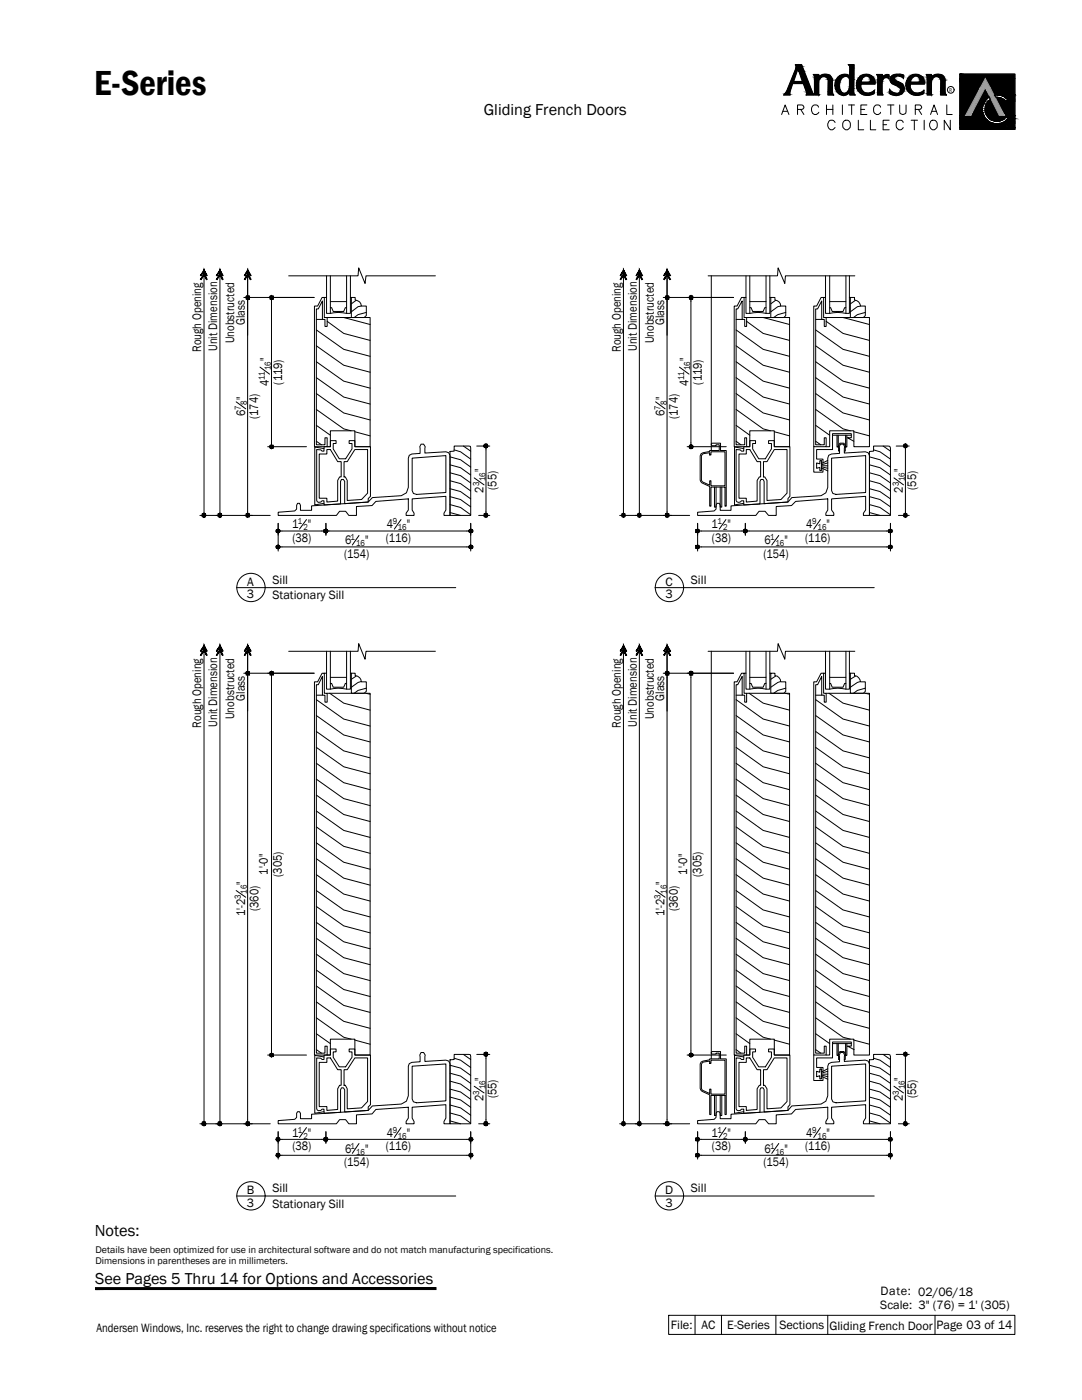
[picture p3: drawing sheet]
<svg xmlns="http://www.w3.org/2000/svg" width="216mm" height="279mm" viewBox="0 0 216 279" stroke-linecap="round" stroke-linejoin="round" font-family="sans-serif">
<defs><g id="words">
<text font-size="7.1" x="18.8" y="18.9">E-Series</text>
<text font-size="3.3" x="18.9" y="246.7">Notes:</text>
<g font-size="3.2">
<text x="96.5" y="23">Gliding French Doors</text>
<text x="19" y="256.2">See Pages 5 Thru 14 for Options and Accessories</text>
</g>
<g font-size="2.5">
<text x="48.8" y="64.9" transform="rotate(-90 48.8 64.9)">Glass</text>
<text x="132.5" y="64.9" transform="rotate(-90 132.5 64.9)">Glass</text>
<text x="40.1" y="70.2" transform="rotate(-90 40.1 70.2)">Rough Opening</text>
<text x="43.3" y="70" transform="rotate(-90 43.3 70)">Unit Dimension</text>
<text x="46.7" y="68.5" transform="rotate(-90 46.7 68.5)">Unobstructed</text>
<text x="123.9" y="70.2" transform="rotate(-90 123.9 70.2)">Rough Opening</text>
<text x="127.1" y="70" transform="rotate(-90 127.1 70)">Unit Dimension</text>
<text x="130.4" y="68.5" transform="rotate(-90 130.4 68.5)">Unobstructed</text>
<text x="53.7" y="77" transform="rotate(-90 53.7 77)">4</text>
<text x="53.7" y="72.1" transform="rotate(-90 53.7 72.1)">&quot;</text>
<text x="56.3" y="76.8" transform="rotate(-90 56.3 76.8)">(119)</text>
<text x="137.4" y="77" transform="rotate(-90 137.4 77)">4</text>
<text x="137.4" y="72.1" transform="rotate(-90 137.4 72.1)">&quot;</text>
<text x="140" y="76.8" transform="rotate(-90 140 76.8)">(119)</text>
<text x="48.9" y="83.1" transform="rotate(-90 48.9 83.1)">6</text>
<text x="48.9" y="79.9" transform="rotate(-90 48.9 79.9)">&quot;</text>
<text x="51.5" y="83.6" transform="rotate(-90 51.5 83.6)">(174)</text>
<text x="132.6" y="83.1" transform="rotate(-90 132.6 83.1)">6</text>
<text x="132.6" y="79.9" transform="rotate(-90 132.6 79.9)">&quot;</text>
<text x="135.3" y="83.6" transform="rotate(-90 135.3 83.6)">(174)</text>
<text x="96.5" y="94.2" transform="rotate(-90 96.5 94.2)">&quot;</text>
<text x="180.2" y="94.2" transform="rotate(-90 180.2 94.2)">&quot;</text>
<text x="96.5" y="98.3" transform="rotate(-90 96.5 98.3)">2</text>
<text x="99.1" y="97.8" transform="rotate(-90 99.1 97.8)">(55)</text>
<text x="180.2" y="98.3" transform="rotate(-90 180.2 98.3)">2</text>
<text x="182.8" y="97.8" transform="rotate(-90 182.8 97.8)">(55)</text>
<text x="58.3" y="105.5">1</text>
<text x="61.4" y="105.5">&quot;</text>
<text x="77.2" y="105.5">4</text>
<text x="81.2" y="105.5">&quot;</text>
<text x="142" y="105.5">1</text>
<text x="145.2" y="105.5">&quot;</text>
<text x="160.9" y="105.5">4</text>
<text x="164.9" y="105.5">&quot;</text>
<text x="58.4" y="108.1">(38)</text>
<text x="68.7" y="111.3">(154)</text>
<text x="68.8" y="108.6">6</text>
<text x="72.8" y="108.6">&quot;</text>
<text x="77" y="108.1">(116)</text>
<text x="142.1" y="108.1">(38)</text>
<text x="152.3" y="111.3">(154)</text>
<text x="152.5" y="108.6">6</text>
<text x="156.5" y="108.6">&quot;</text>
<text x="160.7" y="108.1">(116)</text>
<text x="49.3" y="119.4">3</text>
<text x="49.3" y="116.9">A</text>
<text x="54.4" y="116.5">Sill</text>
<text x="54.4" y="119.6">Stationary Sill</text>
<text x="132.8" y="116.9">C</text>
<text x="132.8" y="119.4">3</text>
<text x="137.9" y="116.5">Sill</text>
<text x="46.7" y="143.5" transform="rotate(-90 46.7 143.5)">Unobstructed</text>
<text x="48.8" y="139.9" transform="rotate(-90 48.8 139.9)">Glass</text>
<text x="130.4" y="143.5" transform="rotate(-90 130.4 143.5)">Unobstructed</text>
<text x="132.5" y="139.9" transform="rotate(-90 132.5 139.9)">Glass</text>
<text x="40.1" y="145.2" transform="rotate(-90 40.1 145.2)">Rough Opening</text>
<text x="43.3" y="145" transform="rotate(-90 43.3 145)">Unit Dimension</text>
<text x="123.9" y="145.2" transform="rotate(-90 123.9 145.2)">Rough Opening</text>
<text x="127.1" y="145" transform="rotate(-90 127.1 145)">Unit Dimension</text>
<text x="48.9" y="176.6" transform="rotate(-90 48.9 176.6)">&quot;</text>
<text x="53.4" y="174.6" transform="rotate(-90 53.4 174.6)">1'-0&quot;</text>
<text x="56.2" y="175" transform="rotate(-90 56.2 175)">(305)</text>
<text x="132.6" y="176.6" transform="rotate(-90 132.6 176.6)">&quot;</text>
<text x="137.1" y="174.6" transform="rotate(-90 137.1 174.6)">1'-0&quot;</text>
<text x="140" y="175" transform="rotate(-90 140 175)">(305)</text>
<text x="48.9" y="182.8" transform="rotate(-90 48.9 182.8)">1'-2</text>
<text x="51.6" y="181.9" transform="rotate(-90 51.6 181.9)">(360)</text>
<text x="132.6" y="182.8" transform="rotate(-90 132.6 182.8)">1'-2</text>
<text x="135.3" y="181.9" transform="rotate(-90 135.3 181.9)">(360)</text>
<text x="96.5" y="215.6" transform="rotate(-90 96.5 215.6)">&quot;</text>
<text x="180.2" y="215.6" transform="rotate(-90 180.2 215.6)">&quot;</text>
<text x="96.5" y="219.7" transform="rotate(-90 96.5 219.7)">2</text>
<text x="99.1" y="219.2" transform="rotate(-90 99.1 219.2)">(55)</text>
<text x="180.2" y="219.7" transform="rotate(-90 180.2 219.7)">2</text>
<text x="182.8" y="219.2" transform="rotate(-90 182.8 219.2)">(55)</text>
<text x="58.3" y="226.9">1</text>
<text x="61.4" y="226.9">&quot;</text>
<text x="77.2" y="226.9">4</text>
<text x="81.2" y="226.9">&quot;</text>
<text x="142" y="226.9">1</text>
<text x="145.2" y="226.9">&quot;</text>
<text x="160.9" y="226.9">4</text>
<text x="164.9" y="226.9">&quot;</text>
<text x="58.4" y="229.5">(38)</text>
<text x="68.7" y="232.7">(154)</text>
<text x="68.8" y="230.1">6</text>
<text x="72.8" y="230.1">&quot;</text>
<text x="77" y="229.5">(116)</text>
<text x="142.1" y="229.5">(38)</text>
<text x="152.3" y="232.7">(154)</text>
<text x="152.5" y="230.1">6</text>
<text x="156.5" y="230.1">&quot;</text>
<text x="160.7" y="229.5">(116)</text>
<text x="49.3" y="238.3">B</text>
<text x="54.4" y="237.9">Sill</text>
<text x="132.7" y="238.3">D</text>
<text x="137.9" y="237.9">Sill</text>
<text x="49.3" y="240.8">3</text>
<text x="54.4" y="241">Stationary Sill</text>
<text x="132.8" y="240.8">3</text>
<text x="175.6" y="261.3">Scale: 3&quot; (76) = 1' (305)</text>
<text x="175.7" y="258.5">Date: 02/06/18</text>
<text x="19.2" y="265.8">Andersen Windows, Inc. reserves the right to change drawing specifications without notice</text>
<text x="133.9" y="265.3">File:</text>
<text x="140" y="265.3">AC</text>
<text x="145.1" y="265.3">E-Series</text>
<text x="155.5" y="265.3">Sections</text>
<text x="165.5" y="265.4">Gliding French Door</text>
<text x="186.9" y="265.3">Page 03 of 14</text>
</g>
<g font-size="2">
<text x="19.1" y="250.1">Details have been optimized for use in architectural software and do not match manufacturing specifications.</text>
<text x="19.1" y="252.3">Dimensions in parentheses are in millimeters.</text>
</g>
<g font-size="1.8">
<text x="52.8" y="75.9" transform="rotate(-90 52.8 75.9)">11</text>
<text x="54" y="73.9" transform="rotate(-90 54 73.9)">16</text>
<text x="136.5" y="75.9" transform="rotate(-90 136.5 75.9)">11</text>
<text x="137.7" y="73.9" transform="rotate(-90 137.7 73.9)">16</text>
<text x="48.1" y="81.9" transform="rotate(-90 48.1 81.9)">7</text>
<text x="49.3" y="80.8" transform="rotate(-90 49.3 80.8)">8</text>
<text x="131.8" y="81.9" transform="rotate(-90 131.8 81.9)">7</text>
<text x="133" y="80.8" transform="rotate(-90 133 80.8)">8</text>
<text x="95.6" y="97.1" transform="rotate(-90 95.6 97.1)">3</text>
<text x="96.8" y="96" transform="rotate(-90 96.8 96)">16</text>
<text x="179.3" y="97.1" transform="rotate(-90 179.3 97.1)">3</text>
<text x="180.5" y="96" transform="rotate(-90 180.5 96)">16</text>
<text x="59.4" y="104.6">1</text>
<text x="60.6" y="105.8">2</text>
<text x="69.9" y="107.8">1</text>
<text x="78.4" y="104.6">9</text>
<text x="79.4" y="105.8">16</text>
<text x="143.1" y="104.6">1</text>
<text x="144.3" y="105.8">2</text>
<text x="153.7" y="107.8">1</text>
<text x="162.1" y="104.6">9</text>
<text x="163.1" y="105.8">16</text>
<text x="71.1" y="109">16</text>
<text x="154.8" y="109">16</text>
<text x="48.1" y="179.4" transform="rotate(-90 48.1 179.4)">3</text>
<text x="49.3" y="178.4" transform="rotate(-90 49.3 178.4)">16</text>
<text x="131.8" y="179.4" transform="rotate(-90 131.8 179.4)">3</text>
<text x="133" y="178.4" transform="rotate(-90 133 178.4)">16</text>
<text x="95.6" y="218.5" transform="rotate(-90 95.6 218.5)">3</text>
<text x="96.8" y="217.4" transform="rotate(-90 96.8 217.4)">16</text>
<text x="179.3" y="218.5" transform="rotate(-90 179.3 218.5)">3</text>
<text x="180.5" y="217.4" transform="rotate(-90 180.5 217.4)">16</text>
<text x="59.4" y="226.1">1</text>
<text x="60.6" y="227.3">2</text>
<text x="78.4" y="226.1">9</text>
<text x="79.4" y="227.3">16</text>
<text x="143.1" y="226.1">1</text>
<text x="144.3" y="227.3">2</text>
<text x="162.1" y="226.1">9</text>
<text x="163.1" y="227.3">16</text>
<text x="69.9" y="229.2">1</text>
<text x="71.1" y="230.4">16</text>
<text x="153.7" y="229.2">1</text>
<text x="154.8" y="230.4">16</text>
</g>
<text font-size="1.1" x="189.4" y="18.3">R</text>
</g></defs>
<!-- layer: A-DETL-MCUT -->
<g fill="none" stroke="#000" stroke-width=".2">
<path d="M57.6 55h13.8l.2-1.5 1.2 3.1 .2-1.6h13.9M64.7 59.4v4h.6v1.7h-.5v-1.4h-.5v-3.6l-.8 1.6h-.4v27.1h1.7v-1.4h.5v1.7h-2.6v-28h.7l.9-1.7h.9M65.2 55v7.5h.7a7 7 0 0 1 3.3 0h.7v-7.5M65.9 55v7.5M69.2 55v7.5M69.9 59.4h1v.5a1.19 1.19 0 0 1 1.2 1.2h1v1.9l-.4 .4h-2.6v-4M141.3 55h13.8l.2-1.5 1.3 3.1 .1-1.6h13.9M141.9 55v34.9M148.5 59.4v4h.5v1.7h-.4v-1.4h-.5v-3.6l-.9 1.6h-.3v27.1h1.7v-1.4h.4v1.7h-2.5v-28h.6l.9-1.7h.9M148.9 55v7.5h.7a7 7 0 0 1 3.3 0h.7v-7.5M149.6 55v7.5M152.9 55v7.5"/>
<path d="M153.6 59.4h1v.5a1.19 1.19 0 0 1 1.2 1.2h1v1.9l-.4 .4h-2.6v-4M164.3 59.4v4h.6v1.7h-.4v-1.4h-.5v-3.6l-.9 1.6h-.3v27.1h1.7v-1.4h.4v1.7h-2.5v-28h.5l.9-1.7h.9M164.7 55v7.5h.9a7 7 0 0 1 3.2 0h.7v-7.5M165.6 55v7.5M168.8 55v7.5M169.5 59.4h1v.5a1.31 1.31 0 0 1 1.2 1.2h1v1.9l-.4 .4h-2.6v-4M63.1 63.7h1.2M65.3 63.4h8.6v25.7h-3.1v-3.1h-4.9v3.1h-.6M65.9 61.4h.3l.3 .8h2.1l.3-.8h.3M65.9 60.2h3.3M146.9 63.7h1.2M149 63.4h8.6v25.7h-3.1v-3.1h-4.9v3.1h-.6"/>
<path d="M149.6 61.4h.3l.3 .8h2.1l.3-.8h.3M149.6 60.2h3.3M162.8 63.7h1.2M164.9 63.4h8.6v25.7h-3.1v-3.1h-4.8v3.1h-.7M165.6 61.4h.1l.4 .8h2.1l.3-.8h.3M165.6 60.2h3.2M63.2 89.7l.8 .1 .3 .2h.4v-.9h1.2v-1.2h1.2v.6h-.6v1.1l1.2 2h1.3l1.2-2v-1.1h-.5v-.6h1.1v1.2h3.1v10l-.4 .4v.7l-4.7 .3v-4.4l-.3-.4h-.4l-.1 .4v4.5l-3.3 .2v-.9h-.4l-.3 .3-.4 .1-.3-.2-.1-.2zM63.7 90.6h1.5v-.9h.7l1.5 2.4h.7v3.1h-.3l-.4 .7v4.1l-2.2 .2v-.8h-1.5zM64.7 89.5l-1.9-.3v11.6l1.9-.4M70.8 89.7h2.5v8.7l-1.2 1.3-2.8 .2v-4l-.4-.7h-.2v-3.1h.6zM82.2 91.4l6.8-.5v7.4l-5.9 .4-.6-.2-.3-.6zM90.6 89l3.3 .1v13.8h-4.1v-12.8l.8-.1z"/>
<path d="M139.9 90.5l1.7-.4v-.2h1.9v-1.1h-.6v.2h-.8l-.2-.2v-.2l.2-.2h1.7v1.5h1.1v11.1h-.2v-3.8h-2.8v3.8h-.3v-3.9l-1.5-.7-.4-.6v-4.8zM140.1 90.7l.2-.2 1.3-.1v.4h.3v-.6h2.8v6.8h-2.8v-1.1h-.3v.9l-1.6-.8v-5zM142.6 97.2v4h.3v-4M143.7 97.2v4h.3v-4M146.9 89.7l.8 .1 .3 .2h.4v-.9h1.2v-1.2h1.2v.6h-.6v1.1l1.2 2h1.3l1.2-2v-1.1h-.5v-.6h1.1v1.2h3.1v10l-.4 .4v.7l-4.7 .3v-4.4l-.2-.4h-.5l-.2 .4v4.5l-3.2 .2v-.9h-.4l-.3 .3-.4 .1-.3-.2-.1-.2zM147.5 90.6h1.4v-.9h.7l1.5 2.4h.7v3.1h-.3l-.4 .7v4.1l-2.2 .2v-.8h-1.4zM148.4 89.5l-1.8-.3v11.6l1.8-.4M154.5 89.7h2.5v8.7l-1.2 1.3-2.8 .2v-4l-.4-.7h-.3v-3.1h.7zM163.8 91.9h.1M163.9 92.5v.8M163.9 93h1.3M163.9 93.1l1.3 .4"/>
<path d="M164.2 93.5l1 .5M165.2 91.9l-1 .5M165.2 92.4l-1.3 .4M165.9 91.4l6.8-.5v7.4l-5.9 .4-.6-.2-.3-.6zM166.1 86.9h3.8M167.5 90h-.2v-.9l.3-.7h.8l.3 .7v.9h-.2M170.4 88.1l-1.3-.7h.8v-.9h-3.8v3.2h-3.2v1.9h1.3v.8l-.3 .1v-.6h-.3v.7l-.7-.2v1.1l.7-.2v.6h.3v-.6l.3 .2v.7h-1.8v-5.1M174.3 89h2.9l.4 .1 .1 .3v13.5h-4.2v-12.8l.8-.1zM55.5 102.2l3.3-.2 .4-.4v-.8l.2-.4h.4l.2 .4v1h2.2v-.8l11.3-.8 .8-.9 5.8-.4 1-.5 .4-1.1v-5.9l.2-.5 .5-.3 1.6-.1v-1.4l.2-.5h.5l.3 .5v1.3l4.2-.2 .5 .2 .3 .5v12h-1.2v-.5l.4-.6v-2.7l-6.8 .5v2.2l.4 .6v.5h-1.6v-.5l.5-.6v-2.2l-6.5 .5-.8 .8-3.1 .2v1.8h-1.5l-.6-.9h-1.2l-.7 .9h-11.6zM139.2 102.2l3.3-.2 .4-.4v-.8l.2-.4h.4l.2 .4v1h2.2v-.8l11.3-.8 .8-.9 5.8-.4 1-.5 .4-1.1v-5.9l.2-.5 .5-.3 1.6-.1v-1.4l.2-.5h.6l.2 .5v1.3l4.2-.2 .5 .2 .3 .5v12h-1.2v-.5l.4-.6v-2.7l-6.8 .5v2.2l.5 .6v.5h-1.6v-.5l.4-.6v-2.2l-6.4 .5-.9 .8-3 .2v1.8h-1.5l-.7-.9h-1.2l-.7 .9h-11.6zM57.6 130h13.8l.2-1.5 1.2 3.1 .2-1.6h13.9M63.1 138.7h1.2"/>
<path d="M64.7 134.4v4h.6v1.7h-.5v-1.4h-.5v-3.7l-.8 1.6h-.4v73.6h1.7v-1.4h.5v1.8h-2.6v-74.5h.7l.9-1.7h.9M65.2 130v7.5h.7a7 7 0 0 1 3.3 0h.7v-7.5M65.3 138.4h8.6v72.2h-3.1v-3.2h-4.9v3.2h-.6M65.9 136.4h.3l.3 .8h2.1l.3-.8h.3M65.9 130v7.5M65.9 135.2h3.3M69.2 130v7.5M69.9 134.4h1v.5a1.19 1.19 0 0 1 1.2 1.2h1v1.9l-.4 .4h-2.6v-4M141.3 130h13.8l.2-1.5 1.3 3.1 .1-1.6h13.9M141.9 130v81.3M146.9 138.7h1.2M148.5 134.4v4h.5v1.7h-.4v-1.4h-.5v-3.7l-.9 1.6h-.3v73.6h1.7v-1.4h.4v1.8h-2.5v-74.5h.6l.9-1.7h.9"/>
<path d="M148.9 130v7.5h.7a7 7 0 0 1 3.3 0h.7v-7.5M149 138.4h8.6v72.2h-3.1v-3.2h-4.9v3.2h-.6M149.6 136.4h.3l.3 .8h2.1l.3-.8h.3M149.6 130v7.5M149.6 135.2h3.3M152.9 130v7.5M153.6 134.4h1v.5a1.19 1.19 0 0 1 1.2 1.2h1v1.9l-.4 .4h-2.6v-4M162.8 138.7h1.2M164.3 134.4v4h.6v1.7h-.4v-1.4h-.5v-3.7l-.9 1.6h-.3v73.6h1.7v-1.4h.4v1.8h-2.5v-74.5h.5l.9-1.7h.9M164.7 130v7.5h.9a7 7 0 0 1 3.2 0h.7v-7.5M164.9 138.4h8.6v72.2h-3.1v-3.2h-4.8v3.2h-.7M165.6 136.4h.1l.4 .8h2.1l.3-.8h.3"/>
<path d="M165.6 130v7.5M165.6 135.2h3.2M168.8 130v7.5M169.5 134.4h1v.5a1.31 1.31 0 0 1 1.2 1.2h1v1.9l-.4 .4h-2.6v-4M63.2 211.1l.8 .1 .3 .2h.4v-.8h1.2v-1.2h1.2v.5h-.6v1.1l1.2 1.9h1.3l1.2-1.9v-1.1h-.5v-.5h1.1v1.2h3.1v9.9l-.4 .4v.7l-4.7 .3v-4.4l-.3-.4h-.4l-.1 .4v4.5l-3.3 .2v-.8h-.4l-.3 .2-.4 .1-.3-.2-.1-.2zM63.7 212h1.5v-.9h.7l1.5 2.4h.7v3.1h-.3l-.4 .7v4.1l-2.2 .2v-.8h-1.5zM64.7 210.9l-1.9-.3v11.6l1.9-.3M70.8 211.1h2.5v8.7l-1.2 1.3-2.8 .2v-4l-.4-.7h-.2v-3.1h.6zM82.2 212.8l6.8-.5v7.4l-5.9 .4-.6-.2-.3-.6zM90.6 210.4l3.3 .1v13.8h-4.1v-12.8l.8-.1zM139.9 212l1.7-.5v-.2h1.9v-1.1h-.6v.2h-.8l-.2-.2v-.2l.2-.1h1.7v1.4h1.1v11.1h-.2v-3.8h-2.8v3.8h-.3v-3.9l-1.5-.7-.4-.6v-4.9zM140.1 212.1l.2-.1 1.3-.2v.4h.3v-.6h2.8v6.8h-2.8v-1h-.3v.8l-1.6-.8v-5z"/>
<path d="M142.6 218.6v4h.3v-4M143.7 218.6v4h.3v-4M146.9 211.1l.8 .1 .3 .2h.4v-.8h1.2v-1.2h1.2v.5h-.6v1.1l1.2 1.9h1.3l1.2-1.9v-1.1h-.5v-.5h1.1v1.2h3.1v9.9l-.4 .4v.7l-4.7 .3v-4.4l-.2-.4h-.5l-.2 .4v4.5l-3.2 .2v-.8h-.4l-.3 .2-.4 .1-.3-.2-.1-.2zM147.5 212h1.4v-.9h.7l1.5 2.4h.7v3.1h-.3l-.4 .7v4.1l-2.2 .2v-.8h-1.4zM148.4 210.9l-1.8-.3v11.6l1.8-.3M154.5 211.1h2.5v8.7l-1.2 1.3-2.8 .2v-4l-.4-.7h-.3v-3.1h.7zM163.8 213.4h.1M163.9 213.9v.8M163.9 214.4h1.3M163.9 214.6l1.3 .3M164.2 214.9l1 .5M165.2 213.3l-1 .5"/>
<path d="M165.2 213.8l-1.3 .4M165.9 212.8l6.8-.5v7.4l-5.9 .4-.6-.2-.3-.6zM166.1 208.3h3.8M167.5 211.4h-.2v-.9l.3-.6h.8l.3 .6v.9h-.2M170.4 209.5l-1.3-.7h.8v-.8h-3.8v3.1h-3.2v1.9h1.3v.8l-.3 .1v-.5h-.3v.6l-.7-.2v1.1l.7-.2v.6h.3v-.6l.3 .2v.7h-1.8v-5M174.3 210.4h2.9l.4 .1 .1 .3v13.5h-4.2v-12.8l.8-.1zM55.5 223.6l3.3-.2 .4-.4v-.8l.2-.3h.4l.2 .3v1.1h2.2v-.9l11.3-.8 .8-.9 5.8-.4 1-.5 .4-1.1v-5.9l.2-.5 .5-.3 1.6-.1v-1.3l.2-.5h.5l.3 .5v1.2l4.2-.2 .5 .2 .3 .5v12h-1.2v-.5l.4-.7v-2.6l-6.8 .5v2.1l.4 .7v.5h-1.6v-.5l.5-.7v-2.1l-6.5 .4-.8 .9-3.1 .2v1.8h-1.5l-.6-.9h-1.2l-.7 .9h-11.6zM139.2 223.6l3.3-.2 .4-.4v-.8l.2-.3h.4l.2 .3v1.1h2.2v-.9l11.3-.8 .8-.9 5.8-.4 1-.5 .4-1.1v-5.9l.2-.5 .5-.3 1.6-.1v-1.3l.2-.5h.6l.2 .5v1.2l4.2-.2 .5 .2 .3 .5v12h-1.2v-.5l.4-.7v-2.6l-6.8 .5v2.1l.5 .7v.5h-1.6v-.5l.4-.7v-2.1l-6.4 .4-.9 .9-3 .2v1.8h-1.5l-.7-.9h-1.2l-.7 .9h-11.6z"/>
</g>
<!-- layer: A-DETL-PATT -->
<g fill="none" stroke="#000" stroke-width=".2">
<path d="M71.1 59.9l-1 .7M154.8 59.9l-1 .7M170.7 59.9l-1 .7M63.1 78.5l5.5 3.9 5.3 1.4M63.1 75.4l5.5 3.8 5.3 1.4M63.1 72.2l5.5 3.9 5.3 1.4M63.1 69l5.5 3.9 5.3 1.4M63.1 65.8l5.5 3.9 5.3 1.4M65.3 64.1l3.3 2.4 5.3 1.4M68.6 63.4l5.3 1.4M72.1 61.1l-.7 .1-1.3 1M73.1 62.3l-1.7 .5-.7 .6"/>
<path d="M146.9 78.5l5.4 3.9 5.3 1.4M146.9 75.4l5.4 3.8 5.3 1.4M146.9 72.2l5.4 3.9 5.3 1.4M146.9 69l5.4 3.9 5.3 1.4M146.9 65.8l5.4 3.9 5.3 1.4M149 64.1l3.3 2.4 5.3 1.4M152.3 63.4l5.3 1.4M155.8 61.1l-.6 .1-1.4 1M156.8 62.3l-1.6 .5-.8 .6M162.8 78.5l5.4 3.9 5.3 1.4M162.8 75.4l5.4 3.8 5.3 1.4M162.8 72.2l5.4 3.9 5.3 1.4"/>
<path d="M162.8 69l5.4 3.9 5.3 1.4M162.8 65.8l5.4 3.9 5.3 1.4M164.9 64.1l3.3 2.4 5.3 1.4M168.2 63.4l5.3 1.4M171.7 61.1l-.6 .1-1.4 1M172.7 62.3l-1.6 .5-.8 .6M63.1 81.7l5.5 3.9 1.4 .4M63.1 84.9l2.8 2M63.1 88.1l1 .7M70.8 86.2l3.1 .8M89.8 91.2l2.1 .6 2 1.4M89.8 92.8l2.1 .5 2 1.5"/>
<path d="M89.8 94.4l2.1 .5 2 1.5M89.8 95.9l2.1 .6 2 1.5M89.8 97.5l2.1 .6 2 1.5M89.8 99.1l2.1 .6 2 1.4M90.6 89.8l1.3 .4 2 1.4M92.5 89l1.4 1M146.9 81.7l5.4 3.9 1.4 .4M146.9 84.9l2.7 2M146.9 88.1l.9 .7M154.5 86.2l3.1 .8M162.8 81.7l5.4 3.9 1.5 .4M162.8 84.9l2.8 2"/>
<path d="M162.8 88.1l1 .7M170.4 86.2l3.1 .8M173.5 91.2l2.1 .6 2.1 1.4M173.5 92.8l2.1 .5 2.1 1.5M173.5 94.4l2.1 .5 2.1 1.5M173.5 95.9l2.1 .6 2.1 1.5M173.5 97.5l2.1 .6 2.1 1.5M173.5 99.1l2.1 .6 2.1 1.4M174.3 89.8l1.3 .4 2.1 1.4M176.2 89l1.5 1M89.8 100.7l2.1 .6 2 1.4M89.8 102.3l2.1 .6"/>
<path d="M173.5 100.7l2.1 .6 2.1 1.4M173.5 102.3l2.1 .6M63.1 139.6l5.5 3.9 5.3 1.4M65.8 138.4l2.8 1.9 5.3 1.4M71.1 134.9l-1 .7M72.1 136l-.7 .2-1.3 1M73 138.4l.9 .1M73.1 137.3l-1.7 .5-.7 .6M146.9 139.6l5.4 3.9 5.3 1.4M149.5 138.4l2.8 1.9 5.3 1.4M154.8 134.9l-1 .7M155.8 136l-.6 .2-1.4 1"/>
<path d="M156.7 138.4l.9 .1M156.8 137.3l-1.6 .5-.8 .6M162.8 139.6l5.4 3.9 5.3 1.4M165.4 138.4l2.8 1.9 5.3 1.4M170.7 134.9l-1 .7M171.7 136l-.6 .2-1.4 1M172.7 137.3l-1.6 .5-.8 .6M172.7 138.4l.8 .1M63.1 158.7l5.5 3.9 5.3 1.3M63.1 155.5l5.5 3.9 5.3 1.4M63.1 152.3l5.5 3.9 5.3 1.4M63.1 149.2l5.5 3.8 5.3 1.4"/>
<path d="M63.1 146l5.5 3.9 5.3 1.3M63.1 142.8l5.5 3.9 5.3 1.4M146.9 158.7l5.4 3.9 5.3 1.3M146.9 155.5l5.4 3.9 5.3 1.4M146.9 152.3l5.4 3.9 5.3 1.4M146.9 149.2l5.4 3.8 5.3 1.4M146.9 146l5.4 3.9 5.3 1.3M146.9 142.8l5.4 3.9 5.3 1.4M162.8 158.7l5.4 3.9 5.3 1.3M162.8 155.5l5.4 3.9 5.3 1.4M162.8 152.3l5.4 3.9 5.3 1.4M162.8 149.2l5.4 3.8 5.3 1.4"/>
<path d="M162.8 146l5.4 3.9 5.3 1.3M162.8 142.8l5.4 3.9 5.3 1.4M63.1 177.7l5.5 3.9 5.3 1.4M63.1 174.6l5.5 3.8 5.3 1.4M63.1 171.4l5.5 3.9 5.3 1.3M63.1 168.2l5.5 3.9 5.3 1.4M63.1 165l5.5 3.9 5.3 1.4M63.1 161.9l5.5 3.8 5.3 1.4M146.9 177.7l5.4 3.9 5.3 1.4M146.9 174.6l5.4 3.8 5.3 1.4M146.9 171.4l5.4 3.9 5.3 1.3M146.9 168.2l5.4 3.9 5.3 1.4"/>
<path d="M146.9 165l5.4 3.9 5.3 1.4M146.9 161.9l5.4 3.8 5.3 1.4M162.8 177.7l5.4 3.9 5.3 1.4M162.8 174.6l5.4 3.8 5.3 1.4M162.8 171.4l5.4 3.9 5.3 1.3M162.8 168.2l5.4 3.9 5.3 1.4M162.8 165l5.4 3.9 5.3 1.4M162.8 161.9l5.4 3.8 5.3 1.4M63.1 200l5.5 3.8 5.3 1.4M63.1 196.8l5.5 3.9 5.3 1.3M63.1 193.6l5.5 3.9 5.3 1.4M63.1 190.4l5.5 3.9 5.3 1.4"/>
<path d="M63.1 187.3l5.5 3.8 5.3 1.4M63.1 184.1l5.5 3.9 5.3 1.3M63.1 180.9l5.5 3.9 5.3 1.4M146.9 200l5.4 3.8 5.3 1.4M146.9 196.8l5.4 3.9 5.3 1.3M146.9 193.6l5.4 3.9 5.3 1.4M146.9 190.4l5.4 3.9 5.3 1.4M146.9 187.3l5.4 3.8 5.3 1.4M146.9 184.1l5.4 3.9 5.3 1.3M146.9 180.9l5.4 3.9 5.3 1.4M162.8 200l5.4 3.8 5.3 1.4M162.8 196.8l5.4 3.9 5.3 1.3"/>
<path d="M162.8 193.6l5.4 3.9 5.3 1.4M162.8 190.4l5.4 3.9 5.3 1.4M162.8 187.3l5.4 3.8 5.3 1.4M162.8 184.1l5.4 3.9 5.3 1.3M162.8 180.9l5.4 3.9 5.3 1.4M63.1 203.1l5.5 3.9 1.4 .4M63.1 206.3l2.8 2M63.1 209.5l1 .7M70.8 207.6l3.1 .8M89.8 212.6l2.1 .6 2 1.4M89.8 214.2l2.1 .5 2 1.5M89.8 215.8l2.1 .5 2 1.5"/>
<path d="M89.8 217.4l2.1 .5 2 1.5M89.8 218.9l2.1 .6 2 1.5M90.6 211.2l1.3 .4 2 1.4M92.5 210.4l1.4 1M146.9 203.1l5.4 3.9 1.4 .4M146.9 206.3l2.7 2M146.9 209.5l.9 .7M154.5 207.6l3.1 .8M162.8 203.1l5.4 3.9 1.5 .4M162.8 206.3l2.8 2M162.8 209.5l1 .7M170.4 207.6l3.1 .8"/>
<path d="M173.5 212.6l2.1 .6 2.1 1.4M173.5 214.2l2.1 .5 2.1 1.5M173.5 215.8l2.1 .5 2.1 1.5M173.5 217.4l2.1 .5 2.1 1.5M173.5 218.9l2.1 .6 2.1 1.5M174.3 211.2l1.3 .4 2.1 1.4M176.2 210.4l1.5 1M89.8 220.5l2.1 .6 2 1.5M89.8 222.1l2.1 .6 2 1.4M89.8 223.7l2.1 .6M173.5 220.5l2.1 .6 2.1 1.5M173.5 222.1l2.1 .6 2.1 1.4"/>
<path d="M173.5 223.7l2.1 .6"/>
</g>
<!-- layer: A-DETL-MBND -->
<path d="M167 86.9v2.3h.3v-2.3M168.7 86.9v2.3h.3v-2.3M167 208.3v2.3h.3v-2.3M168.7 208.3v2.3h.3v-2.3" fill="none" stroke="#000" stroke-width=".2"/>
<!-- layer: A-ANNO-TEXT -->
<g fill="none" stroke="#000" stroke-width=".2">
<path d="M158.7 12.9h1.3l2.4 6.1h-1.6l.1-.6-.6-1.7h-2.1l-.5 1.5v.8h-1.4l.7-.8 1.7-4.3 .1-.6zM158.8 12.9h1.1l2.3 6h-1.3l.1-.3-.7-2h-2.2l-.5 1.6v.7h-1.1l.5-.7 1.8-4.3zM158.9 13h.9l2.3 5.9h-1.1v-.5l-.6-1.8h-2.3l-.5 1.6-.1 .7h-.8l.4-.7 1.8-4.6zM159.3 13.6l.8 2.6h-1.7zM159.3 13.4l.9 2.9h-2zM159.3 13.1l1 3.3h-2.2zM162.2 14.9h1.2v.4a1.53 1.53 0 0 1 1.6-.5 1.53 1.53 0 0 1 1.1 1.3v2.2l.3 .7h-1.2v-2.9a.93 .93 0 0 0-1-.8 .93 .93 0 0 0-.8 1.1v2.5l.1 .1h-1v-3.6zM162.4 14.9h.9v.6a1.47 1.47 0 0 1 1.6-.7 1.47 1.47 0 0 1 1.2 1.3v2.2l.2 .6h-1v-2.8a.99 .99 0 0 0-1.1-.9 .99 .99 0 0 0-.9 1.1l.1 2.6h-.8v-3.5zM162.6 15h.7l-.1 .6a1.63 1.63 0 0 1 2.7 0l.2 3.3h-.7v-2.8a1.06 1.06 0 0 0-1.2-.9 1.06 1.06 0 0 0-.9 1.1v2.6h-.7zM167.9 15.6a.93 .93 0 0 1 1-.5 .93 .93 0 0 1 .7 .8v1.5a1.22 1.22 0 0 1-1.5 1.3 2.14 2.14 0 0 1-.2-3.1 2.17 2.17 0 0 0 .3 3l.3 .1a1.31 1.31 0 0 0 1.1-1.3v-1.5a.91 .91 0 0 0-.8-.7 .91 .91 0 0 0-.9 .4zM168 15.6a.84 .84 0 0 1 .8-.4 .84 .84 0 0 1 .7 .7v1.5a1.1 1.1 0 0 1-1.3 1.1 2.07 2.07 0 0 1-.2-2.9zM169.2 12.9h1.2v5.4v.4l.3 .3h-1.1v-.8a1.39 1.39 0 0 1-1.3 .9 1.39 1.39 0 0 1-1.3-.8 2.16 2.16 0 0 1-.2-2.4 2.16 2.16 0 0 1 2.3-1l.4 .2 .1-1.6-.1-.4z"/>
<path d="M169.4 12.9h1l-.1 5.4 .2 .6h-.9v-.9a1.47 1.47 0 0 1-1.5 1 1.47 1.47 0 0 1-1.3-1.3 1.98 1.98 0 0 1 .5-2.3 1.98 1.98 0 0 1 2.3-.2v-1.7zM169.6 13h.7v5.4l.1 .5h-.7v-1.3l-.5 1a1.66 1.66 0 0 1-2-.2 1.66 1.66 0 0 1-.4-2 1.72 1.72 0 0 1 2.9-1zM171.3 15.6a1.76 1.76 0 0 1 2.1-.7 1.76 1.76 0 0 1 1.2 1.8h-2.9a1.56 1.56 0 0 0 .8 1.8 1.56 1.56 0 0 0 1.9-.4v.5a2.15 2.15 0 0 1-2.8-.2 2.15 2.15 0 0 1-.3-2.8zM171.4 15.6a1.72 1.72 0 0 1 1.9-.6 1.72 1.72 0 0 1 1.2 1.6h-2.9a1.65 1.65 0 0 0 .8 1.9 1.65 1.65 0 0 0 2-.2 1.52 1.52 0 0 1-2 .6 2.06 2.06 0 0 1-1-3.3zM171.7 15.1a1.83 1.83 0 0 1 2-.1 1.83 1.83 0 0 1 .9 1.8h-2.8a1.51 1.51 0 0 0 .9 1.7 1.51 1.51 0 0 0 1.8-.5l-.1 .7a2.24 2.24 0 0 1-3.1-.5 2.24 2.24 0 0 1 .4-3.1zM172.2 15.4a.96 .96 0 0 1 1.2-.2 .96 .96 0 0 1 .3 1.3h-2.1l.2-.7zM172.2 15.5a.81 .81 0 0 1 1.1-.2 .81 .81 0 0 1 .3 1l-1.8 .1zM172.2 15.4a.85 .85 0 0 1 1.2-.2 .85 .85 0 0 1 .2 1.2h-1.9zM174.9 14.9h1.2v.6a1.01 1.01 0 0 1 1.3-.6v.9a.77 .77 0 0 0-1-.2 .77 .77 0 0 0-.4 .9v2l.2 .5h-1.1v-3.6zM175.1 14.9h.9v.8a1.06 1.06 0 0 1 1.4-.7l-.1 .6a.86 .86 0 0 0-1 0 .86 .86 0 0 0-.3 .9v2l.1 .4h-1l.1-3.5zM175.2 15h.7v.9l.7-.8 .6-.1v.5l-.1-.1a.95 .95 0 0 0-1.2 1.1l.1 2.4h-.7v-3.5zM177.8 15.3a2.52 2.52 0 0 1 2.4-.3v.6a1.07 1.07 0 0 0-1.8 .1 1.55 1.55 0 0 0 1.3 .9 1.3 1.3 0 0 1 .6 1.6 1.3 1.3 0 0 1-1.5 .8l-.7-.1-.5-.2v-.7a1.26 1.26 0 0 0 2.1 .2v-.6l-.6-.5a1.73 1.73 0 0 1-1.4-.9l-.1-.4z"/>
<path d="M177.9 15.4a2.28 2.28 0 0 1 2.3-.4v.4a1.21 1.21 0 0 0-1.8 .1 .54 .54 0 0 0 .4 .7l.6 .3a1.24 1.24 0 0 1 .9 1.5 1.24 1.24 0 0 1-1.5 .9l-1-.2-.2-.1v-.4a1.35 1.35 0 0 0 2.2 0v-.6l-.7-.5a2 2 0 0 1-1.4-.9zM177.9 15.1l.9-.3 1.2 .1 .3 .1v.7a1.04 1.04 0 0 0-1.9 0l.3 .3 .8 .4a1.4 1.4 0 0 1 .9 1.6 1.4 1.4 0 0 1-1.6 1.1l-1.4-.4 .1-.9a1.51 1.51 0 0 0 2 .6l.2-.6-.2-.3-.5-.3a1.6 1.6 0 0 1-1.4-1.2l.1-.6zM181.2 15.6a1.81 1.81 0 0 1 2.1-.7 1.81 1.81 0 0 1 1.2 1.9h-2.8a1.45 1.45 0 0 0 .6 1.6 1.45 1.45 0 0 0 1.7-.1l.4-.3-.1 .7a2.24 2.24 0 0 1-2.9-.2 2.24 2.24 0 0 1-.2-2.9zM181.2 15.6a1.72 1.72 0 0 1 2.1-.7 1.72 1.72 0 0 1 1.1 1.8h-2.8a1.53 1.53 0 0 0 .8 1.8 1.53 1.53 0 0 0 1.9-.4v.5a2.15 2.15 0 0 1-2.8-.2 2.15 2.15 0 0 1-.3-2.8zM181.3 15.6a1.67 1.67 0 0 1 1.9-.6 1.67 1.67 0 0 1 1.1 1.6h-2.7a1.61 1.61 0 0 0 .6 1.9 1.61 1.61 0 0 0 2-.2v.2a2.09 2.09 0 0 1-2.7-.2 2.09 2.09 0 0 1-.2-2.7zM182 15.4a1.01 1.01 0 0 1 1.2-.2 1.01 1.01 0 0 1 .5 1.1l-.2 .2h-2l.2-.7zM182.1 15.4a.88 .88 0 0 1 1.1-.1 .88 .88 0 0 1 .3 1.1h-1.9l.1-.5zM182.1 15.5a.79 .79 0 0 1 1.1-.2 .79 .79 0 0 1 .3 1l-1.8 .1 .1-.5zM184.8 14.9h1.1v.4a1.53 1.53 0 0 1 1.6-.5 1.53 1.53 0 0 1 1.1 1.3v2.2l.3 .7h-1.3l.1-2.9a.93 .93 0 0 0-1.1-.8 .93 .93 0 0 0-.7 1.1v2.5l.1 .1h-1v-3.6zM184.9 14.9h.9v.6a1.47 1.47 0 0 1 1.6-.7 1.47 1.47 0 0 1 1.1 1.3v2.2l.2 .6h-.9v-2.8a.99 .99 0 0 0-1.1-.9 .99 .99 0 0 0-.9 1.1l.1 2.6h-.9v-3.5zM185 15h.7v.6a1.63 1.63 0 0 1 2.6 0l.3 3.3h-.8v-2.8a1.06 1.06 0 0 0-1.1-.9 1.06 1.06 0 0 0-1 1.1v2.6h-.6zM191.5 14.8h11v11h-11z"/>
<path d="M197 19.6l.4-.2 .2 .4a2.39 2.39 0 0 0-.4 3.6 2.39 2.39 0 0 0 3.6-.1l.3 .4a2.88 2.88 0 0 1-4.2 .1 2.88 2.88 0 0 1 .1-4.2zM198.4 19a2.86 2.86 0 0 1 2.6 .9l-.3 .3-.9-.6-1.1-.2zM156 22.9l.7-2 .7 2M156.2 22.2h.9M159.1 21.8h1.1a.45 .45 0 0 0 .2-.5 .45 .45 0 0 0-.4-.4h-.9v2M159.8 21.8l.6 1.1M163.3 21.4a.72 .72 0 0 0-.8-.5 .72 .72 0 0 0-.6 .7 .82 .82 0 0 0 .4 1.1 .82 .82 0 0 0 1.1-.3M164.9 20.9v2M164.9 21.8h1.3M166.2 20.9v2M166.6 24.4a.76 .76 0 0 0-.8-.4 .76 .76 0 0 0-.6 .7 .82 .82 0 0 0 .3 1.1 .82 .82 0 0 0 1.1-.3M168.1 20.9v2"/>
<path d="M168.3 24.2a.88 .88 0 0 1 1.3 .1 .88 .88 0 0 1-.1 1.3 .81 .81 0 0 1-1.1 .1 .81 .81 0 0 1-.2-1zM169.3 20.9h1.2M169.9 20.9v2M171.3 24v1.9h1M171.8 21.8h.7M173 20.9h-1.2v2h1.2M173.7 24v1.9h1.1M175.7 21.4a.72 .72 0 0 0-.8-.5 .72 .72 0 0 0-.6 .7 .8 .8 0 0 0 .3 1.1 .8 .8 0 0 0 1.1-.3M176.2 24.9h.7M177.1 20.9h1.3M177.4 24h-1.2v1.9h1.2M177.7 20.9v2"/>
<path d="M179.5 20.9v1.4a.64 .64 0 0 0 .7 .6 .64 .64 0 0 0 .6-.6v-1.4M180.2 24.4a.72 .72 0 0 0-.8-.4 .72 .72 0 0 0-.6 .7 .8 .8 0 0 0 .4 1 .8 .8 0 0 0 1-.2M181.8 24h1.3M182.4 24v1.9M182.6 21.8h1.1a.45 .45 0 0 0 .2-.5 .45 .45 0 0 0-.4-.4h-.9v2M183.3 21.8l.6 1.1M184.4 24v1.9M185.7 22.9l.7-2 .7 2M185.9 24.1a.96 .96 0 0 1 1.2 .6 .96 .96 0 0 1-.7 1.2 1.01 1.01 0 0 1-.9-.7 1.01 1.01 0 0 1 .4-1.1zM185.9 22.2h.9M188.9 20.9v2h1.1M189.6 24v1.9l-1.2-1.9v1.9"/>
<path d="M47.2 117.3h43.7M130.7 117.3h43.7M47.2 238.7h43.7M130.7 238.7h43.7M133.4 262.5h69.1v3.8h-69.1zM138.7 262.5v3.8M144 262.5v3.8M154.8 262.5v3.8M165.2 262.5v3.8M186.6 262.5v3.8"/>
<circle cx="189.7" cy="17.9" r=".67"/>
<circle cx="50.1" cy="117.2" r="2.83"/>
<circle cx="133.6" cy="117.2" r="2.83"/>
<circle cx="50.1" cy="238.7" r="2.83"/>
<circle cx="133.6" cy="238.7" r="2.83"/>
</g>
<!-- layer: A-ANNO-DIMS -->
<g fill="none" stroke="#000" stroke-width=".2">
<path d="M40.7 54v48.9h13.2M43.9 54v48.9M48.6 59.4h14.1M49.4 54v48M124.4 54v48.9h13.2M127.6 54v48.9M132.3 59.4h14.1M133.1 54v48M51.9 73.3l1.9 1.4M54.2 60.2v28.2M135.6 73.3l1.9 1.4M137.9 60.2v28.2"/>
<path d="M47.1 80.2l1.9 1.4M53.4 89.1h7.8M94.6 95.4l2 1.4M95.1 89h2.6M97 89.8v12.2M130.8 80.2l1.9 1.4M137.1 89.1h7.8M178.4 95.4l1.9 1.4M178.8 89h2.6M180.7 89.8v12.2M39.9 102.9h.4M55.5 104.5v5.5"/>
<path d="M56.3 106h7.9M56.3 109.1h36.9M61.2 103.7l-1.4 1.9M65 104.5v2.3M65.8 106h27.4M71.6 106.9l-1.3 1.9M80 103.7l-1.3 1.9M93.9 104.5v5.5M95.5 102.9h2.2M123.6 102.9h.4M139.2 104.5v5.5M140 106h7.9"/>
<path d="M140 109.1h36.9M144.9 103.7l-1.4 1.9M148.7 104.5v2.3M149.5 106h27.4M155.4 106.9l-1.4 1.9M163.7 103.7l-1.3 1.9M177.7 104.5v5.5M179.3 102.9h2.1M40.7 129v95.3h13.2M43.9 129v95.3M48.6 134.4h14.1M49.4 129v94.4"/>
<path d="M54.2 135.2v74.5M124.4 129v95.3h13.2M127.6 129v95.3M132.3 134.4h14.1M133.1 129v94.4M137.9 135.2v74.5M47.1 177.7l1.9 1.4M130.8 177.7l1.9 1.4M53.4 210.6h7.8M94.6 216.8l2 1.3M95.1 210.4h2.6M97 211.2v12.2"/>
<path d="M137.1 210.6h7.8M178.4 216.8l1.9 1.3M178.8 210.4h2.6M180.7 211.2v12.2M39.9 224.3h.4M55.5 225.9v5.4M56.3 227.4h7.9M56.3 230.6h36.9M61.2 225l-1.4 2M65 225.9v2.2M65.8 227.4h27.4M71.6 228.2l-1.3 2"/>
<path d="M80 225l-1.3 2M93.9 225.9v5.4M95.5 224.3h2.2M123.6 224.3h.4M139.2 225.9v5.4M140 227.4h7.9M140 230.6h36.9M144.9 225l-1.4 2M148.7 225.9v2.2M149.5 227.4h27.4M155.4 228.2l-1.4 2M163.7 225l-1.3 2"/>
<path d="M177.7 225.9v5.4M179.3 224.3h2.1"/>
</g>
<!-- layer: 0 -->
<g fill="#000" stroke="#000" stroke-width=".2">
<path d="M49.4 59.4l-.2 .3 .2 .1zM49.4 59.4l.3 .3-.3 .1zM49.4 59.4l.3 .3 .1-.3z"/>
<path d="M49.2 59.1l.2 .3v-.4zM49.2 59.1l.2 .3h-.4zM49 59.4l.2 .3 .2-.3z"/>
<path d="M49.4 59.4h.4l-.1-.3zM49.4 59l.3 .1-.3 .3z"/>
<path d="M54.2 59.4l-.3 .3 .3 .1zM54.2 59.4l.3 .3-.3 .1zM54.2 59.4l.3 .3 .1-.3z"/>
<path d="M53.9 59.1l.3 .3v-.4zM53.9 59.1l.3 .3h-.4zM53.8 59.4l.1 .3 .3-.3z"/>
<path d="M54.2 59.4h.4l-.1-.3zM54.2 59l.3 .1-.3 .3z"/>
<path d="M133.1 59.4l-.3 .3 .3 .1zM133.1 59.4l.3 .3-.3 .1zM133.1 59.4l.3 .3 .1-.3z"/>
<path d="M132.8 59.1l.3 .3v-.4zM132.8 59.1l.3 .3h-.4zM132.7 59.4l.1 .3 .3-.3z"/>
<path d="M133.1 59.4h.4l-.1-.3zM133.1 59l.3 .1-.3 .3z"/>
<path d="M137.9 59.4l-.3 .3 .3 .1zM137.9 59.4l.3 .3-.3 .1zM137.9 59.4l.3 .3 .1-.3z"/>
<path d="M137.6 59.1l.3 .3v-.4zM137.6 59.1l.3 .3h-.4zM137.5 59.4l.1 .3 .3-.3z"/>
<path d="M137.9 59.4h.4l-.1-.3zM137.9 59l.3 .1-.3 .3z"/>
<path d="M53.8 89.1l.1 .3 .3-.3zM53.9 89.4l.3-.3v.4z"/>
<path d="M54.2 89.1v.4l.3-.1zM54.2 89.1h.4l-.1 .3zM54.2 89.1h.4l-.1-.2z"/>
<path d="M54.2 88.8v.3l.3-.2zM53.9 88.9l.3-.1v.3zM53.9 88.9l-.1 .2h.4z"/>
<path d="M96.7 89.3l.3 .1v-.4zM97 89l.2 .3-.2 .1zM97 89l.2 .3 .2-.3z"/>
<path d="M96.7 88.7l.3 .3v-.4zM96.7 88.7l.3 .3h-.5zM96.5 89l.2 .3 .3-.3z"/>
<path d="M97.2 88.7l-.2 .3h.4zM97 88.6l.2 .1-.2 .3z"/>
<path d="M137.5 89.1l.1 .3 .3-.3zM137.6 89.4l.3-.3v.4z"/>
<path d="M137.9 89.1v.4l.3-.1zM137.9 89.1h.4l-.1 .3zM137.9 89.1h.4l-.1-.2z"/>
<path d="M137.9 88.8v.3l.3-.2zM137.6 88.9l.3-.1v.3zM137.6 88.9l-.1 .2h.4z"/>
<path d="M180.4 89.3l.3 .1v-.4zM180.7 89l.2 .3-.2 .1zM180.7 89l.2 .3 .1-.3z"/>
<path d="M180.4 88.7l.3 .3v-.4zM180.4 88.7l.3 .3h-.4zM180.3 89l.1 .3 .3-.3z"/>
<path d="M180.9 88.7l-.2 .3h.3zM180.7 88.6l.2 .1-.2 .3z"/>
<path d="M49 102.9l.2 .2 .2-.2zM49.2 103.1l.2-.2v.3z"/>
<path d="M49.4 102.9v.3l.3-.1zM49.4 102.9h.4l-.1 .2zM49.7 102.5l-.3 .4h.4z"/>
<path d="M49.4 102.4v.5l.3-.4zM49.2 102.5l.2-.1v.5zM49.2 102.5l-.2 .4h.4z"/>
<path d="M55.1 106l.1 .2 .3-.2zM55.2 106.2l.3-.2v.4zM55.5 106v.4l.3-.2z"/>
<path d="M55.1 109.1l.1 .3 .3-.3zM55.2 109.4l.3-.3v.4zM55.5 109.1v.4l.3-.1z"/>
<path d="M55.2 105.7l.3 .3v-.4zM55.2 105.7l.3 .3h-.4z"/>
<path d="M55.2 108.9l.3 .2v-.3zM55.2 108.9l.3 .2h-.4z"/>
<path d="M55.5 106l.3 .2 .1-.2zM55.5 106l.3-.3 .1 .3zM55.5 105.6v.4l.3-.3z"/>
<path d="M55.5 109.1l.3 .3 .1-.3zM55.5 109.1l.3-.2 .1 .2zM55.5 108.8v.3l.3-.2z"/>
<path d="M64.6 106l.1 .2 .3-.2zM64.7 106.2l.3-.2v.4zM65 106v.4l.3-.2z"/>
<path d="M64.7 105.7l-.1 .3h.4zM64.6 106h.4l-.3 .2zM64.7 106.2l.3 .2v-.4z"/>
<path d="M64.7 105.7l.3 .3v-.4zM64.7 105.7l.3 .3h-.4z"/>
<path d="M65 106v.4l.3-.2zM65 106h.4l-.1 .2z"/>
<path d="M65 106l.3 .2 .1-.2zM65 106l.3-.3 .1 .3zM65 105.6v.4l.3-.3z"/>
<path d="M65.3 105.7l-.3 .3h.4zM65 105.6l.3 .1-.3 .3zM64.7 105.7l.3 .3v-.4z"/>
<path d="M93.7 105.7l-.2 .3h.4zM93.5 106h.4l-.2 .2zM93.9 106l-.2 .2 .2 .2z"/>
<path d="M93.7 108.9l-.2 .2h.4zM93.5 109.1h.4l-.2 .3zM93.9 109.1l-.2 .3 .2 .1z"/>
<path d="M93.9 106v.4l.3-.2zM93.9 106h.5l-.2 .2z"/>
<path d="M93.9 109.1v.4l.3-.1zM93.9 109.1h.5l-.2 .3z"/>
<path d="M93.9 106h.5l-.2-.3zM93.9 105.6l.3 .1-.3 .3zM93.7 105.7l.2 .3v-.4z"/>
<path d="M93.9 109.1h.5l-.2-.2zM93.9 108.8l.3 .1-.3 .2zM93.7 108.9l.2 .2v-.3z"/>
<path d="M96.5 102.9l.2 .2 .3-.2zM96.7 103.1l.3-.2v.3z"/>
<path d="M97 102.9v.3l.2-.1zM97 102.9h.4l-.2 .2zM97.2 102.5l-.2 .4h.4z"/>
<path d="M97 102.4v.5l.2-.4zM96.7 102.5l.3-.1v.5zM96.7 102.5l-.2 .4h.5z"/>
<path d="M132.7 102.9l.1 .2 .3-.2zM132.8 103.1l.3-.2v.3z"/>
<path d="M133.1 102.9v.3l.3-.1zM133.1 102.9h.4l-.1 .2zM133.4 102.5l-.3 .4h.4z"/>
<path d="M133.1 102.4v.5l.3-.4zM132.8 102.5l.3-.1v.5zM132.8 102.5l-.1 .4h.4z"/>
<path d="M138.8 106l.1 .2 .3-.2zM138.9 106.2l.3-.2v.4zM139.2 106v.4l.3-.2z"/>
<path d="M138.8 109.1l.1 .3 .3-.3zM138.9 109.4l.3-.3v.4zM139.2 109.1v.4l.3-.1z"/>
<path d="M138.9 105.7l.3 .3v-.4zM138.9 105.7l.3 .3h-.4z"/>
<path d="M138.9 108.9l.3 .2v-.3zM138.9 108.9l.3 .2h-.4z"/>
<path d="M139.2 106l.3 .2 .1-.2zM139.2 106l.3-.3 .1 .3zM139.2 105.6v.4l.3-.3z"/>
<path d="M139.2 109.1l.3 .3 .1-.3zM139.2 109.1l.3-.2 .1 .2zM139.2 108.8v.3l.3-.2z"/>
<path d="M148.3 106l.2 .2 .2-.2zM148.5 106.2l.2-.2v.4zM148.7 106v.4l.3-.2z"/>
<path d="M148.5 105.7l-.2 .3h.4zM148.3 106h.4l-.2 .2zM148.7 106l-.2 .2 .2 .2z"/>
<path d="M148.5 105.7l.2 .3v-.4zM148.5 105.7l.2 .3h-.4z"/>
<path d="M148.7 106v.4l.3-.2zM148.7 106h.4l-.1 .2z"/>
<path d="M148.7 106l.3 .2 .1-.2zM148.7 106l.3-.3 .1 .3zM148.7 105.6v.4l.3-.3z"/>
<path d="M148.7 106h.4l-.1-.3zM148.7 105.6l.3 .1-.3 .3zM148.5 105.7l.2 .3v-.4z"/>
<path d="M177.4 105.7l-.2 .3h.5zM177.2 106h.5l-.3 .2zM177.4 106.2l.3 .2v-.4z"/>
<path d="M177.4 108.9l-.2 .2h.5zM177.2 109.1h.5l-.3 .3zM177.4 109.4l.3 .1v-.4z"/>
<path d="M177.7 106v.4l.2-.2zM177.7 106h.4l-.2 .2z"/>
<path d="M177.7 109.1v.4l.2-.1zM177.7 109.1h.4l-.2 .3z"/>
<path d="M177.9 105.7l-.2 .3h.4zM177.7 105.6l.2 .1-.2 .3zM177.4 105.7l.3 .3v-.4z"/>
<path d="M177.9 108.9l-.2 .2h.4zM177.7 108.8l.2 .1-.2 .2zM177.4 108.9l.3 .2v-.3z"/>
<path d="M180.3 102.9l.1 .2 .3-.2zM180.4 103.1l.3-.2v.3z"/>
<path d="M180.7 102.9v.3l.2-.1zM180.7 102.9h.3l-.1 .2zM180.9 102.5l-.2 .4h.3z"/>
<path d="M180.7 102.4v.5l.2-.4zM180.4 102.5l.3-.1v.5zM180.4 102.5l-.1 .4h.4z"/>
<path d="M49.4 134.4l-.2 .3h.2zM49.4 134.4l.3 .3h-.3zM49.4 134.4l.3 .3 .1-.3z"/>
<path d="M49.2 134.1l.2 .3v-.4zM49.2 134.1l.2 .3h-.4zM49 134.4l.2 .3 .2-.3z"/>
<path d="M49.4 134.4h.4l-.1-.3zM49.4 134l.3 .1-.3 .3z"/>
<path d="M54.2 134.4l-.3 .3h.3zM54.2 134.4l.3 .3h-.3zM54.2 134.4l.3 .3 .1-.3z"/>
<path d="M53.9 134.1l.3 .3v-.4zM53.9 134.1l.3 .3h-.4zM53.8 134.4l.1 .3 .3-.3z"/>
<path d="M54.2 134.4h.4l-.1-.3zM54.2 134l.3 .1-.3 .3z"/>
<path d="M133.1 134.4l-.3 .3h.3zM133.1 134.4l.3 .3h-.3zM133.1 134.4l.3 .3 .1-.3z"/>
<path d="M132.8 134.1l.3 .3v-.4zM132.8 134.1l.3 .3h-.4zM132.7 134.4l.1 .3 .3-.3z"/>
<path d="M133.1 134.4h.4l-.1-.3zM133.1 134l.3 .1-.3 .3z"/>
<path d="M137.9 134.4l-.3 .3h.3zM137.9 134.4l.3 .3h-.3zM137.9 134.4l.3 .3 .1-.3z"/>
<path d="M137.6 134.1l.3 .3v-.4zM137.6 134.1l.3 .3h-.4zM137.5 134.4l.1 .3 .3-.3z"/>
<path d="M137.9 134.4h.4l-.1-.3zM137.9 134l.3 .1-.3 .3z"/>
<path d="M53.8 210.6l.1 .2 .3-.2zM53.9 210.8l.3-.2v.3z"/>
<path d="M54.2 210.6v.3l.3-.1zM54.2 210.6h.4l-.1 .2zM54.2 210.6h.4l-.1-.3z"/>
<path d="M54.2 210.2v.4l.3-.3zM53.9 210.3l.3-.1v.4zM53.9 210.3l-.1 .3h.4z"/>
<path d="M96.7 210.7l.3 .1v-.4zM97 210.4l.2 .3-.2 .1zM97 210.4l.2 .3 .2-.3z"/>
<path d="M96.7 210.1l.3 .3v-.4zM96.7 210.1l.3 .3h-.5zM96.5 210.4l.2 .3 .3-.3z"/>
<path d="M97.2 210.1l-.2 .3h.4zM97 210l.2 .1-.2 .3z"/>
<path d="M137.5 210.6l.1 .2 .3-.2zM137.6 210.8l.3-.2v.3z"/>
<path d="M137.9 210.6v.3l.3-.1zM137.9 210.6h.4l-.1 .2zM137.9 210.6h.4l-.1-.3z"/>
<path d="M137.9 210.2v.4l.3-.3zM137.6 210.3l.3-.1v.4zM137.6 210.3l-.1 .3h.4z"/>
<path d="M180.4 210.7l.3 .1v-.4zM180.7 210.4l.2 .3-.2 .1zM180.7 210.4l.2 .3 .1-.3z"/>
<path d="M180.4 210.1l.3 .3v-.4zM180.4 210.1l.3 .3h-.4zM180.3 210.4l.1 .3 .3-.3z"/>
<path d="M180.9 210.1l-.2 .3h.3zM180.7 210l.2 .1-.2 .3z"/>
<path d="M49 224.3l.2 .2 .2-.2zM49.2 224.5l.2-.2v.4z"/>
<path d="M49.4 224.3v.4l.3-.2zM49.4 224.3h.4l-.1 .2zM49.4 224.3h.4l-.1-.3z"/>
<path d="M49.4 223.8v.5l.3-.3zM49.2 224l.2-.2v.5zM49.2 224l-.2 .3h.4z"/>
<path d="M55.1 227.4l.1 .2 .3-.2zM55.2 227.6l.3-.2v.4zM55.5 227.4v.4l.3-.2z"/>
<path d="M55.1 230.6l.1 .2 .3-.2zM55.2 230.8l.3-.2v.3zM55.5 230.6v.3l.3-.1z"/>
<path d="M55.2 227.1l.3 .3v-.4zM55.2 227.1l.3 .3h-.4z"/>
<path d="M55.2 230.3l.3 .3v-.4zM55.2 230.3l.3 .3h-.4z"/>
<path d="M55.5 227.4l.3 .2 .1-.2zM55.5 227.4l.3-.3 .1 .3zM55.5 227v.4l.3-.3z"/>
<path d="M55.5 230.6l.3 .2 .1-.2zM55.5 230.6l.3-.3 .1 .3zM55.5 230.2v.4l.3-.3z"/>
<path d="M64.6 227.4l.1 .2 .3-.2zM64.7 227.6l.3-.2v.4zM65 227.4v.4l.3-.2z"/>
<path d="M64.7 227.1l-.1 .3h.4zM64.6 227.4h.4l-.3 .2zM64.7 227.6l.3 .2v-.4z"/>
<path d="M64.7 227.1l.3 .3v-.4zM64.7 227.1l.3 .3h-.4z"/>
<path d="M65 227.4v.4l.3-.2zM65 227.4h.4l-.1 .2z"/>
<path d="M65 227.4l.3 .2 .1-.2zM65 227.4l.3-.3 .1 .3zM65 227v.4l.3-.3z"/>
<path d="M65 227.4h.4l-.1-.3zM65 227l.3 .1-.3 .3zM64.7 227.1l.3 .3v-.4z"/>
<path d="M93.7 227.1l-.2 .3h.4zM93.5 227.4h.4l-.2 .2zM93.9 227.4l-.2 .2 .2 .2z"/>
<path d="M93.7 230.3l-.2 .3h.4zM93.5 230.6h.4l-.2 .2zM93.9 230.6l-.2 .2 .2 .1z"/>
<path d="M93.9 227.4v.4l.3-.2zM93.9 227.4h.5l-.2 .2z"/>
<path d="M93.9 230.6v.3l.3-.1zM93.9 230.6h.5l-.2 .2z"/>
<path d="M93.9 227.4h.5l-.2-.3zM93.9 227l.3 .1-.3 .3zM93.7 227.1l.2 .3v-.4z"/>
<path d="M93.9 230.6h.5l-.2-.3zM93.9 230.2l.3 .1-.3 .3zM93.7 230.3l.2 .3v-.4z"/>
<path d="M96.5 224.3l.2 .2 .3-.2zM96.7 224.5l.3-.2v.4z"/>
<path d="M97 224.3v.4l.2-.2zM97 224.3h.4l-.2 .2zM97.2 224l-.2 .3h.4z"/>
<path d="M97 223.8v.5l.2-.3zM96.7 224l.3-.2v.5zM96.7 224l-.2 .3h.5z"/>
<path d="M132.7 224.3l.1 .2 .3-.2zM132.8 224.5l.3-.2v.4z"/>
<path d="M133.1 224.3v.4l.3-.2zM133.1 224.3h.4l-.1 .2zM133.4 224l-.3 .3h.4z"/>
<path d="M133.1 223.8v.5l.3-.3zM132.8 224l.3-.2v.5zM132.8 224l-.1 .3h.4z"/>
<path d="M138.8 227.4l.1 .2 .3-.2zM138.9 227.6l.3-.2v.4zM139.2 227.4v.4l.3-.2z"/>
<path d="M138.8 230.6l.1 .2 .3-.2zM138.9 230.8l.3-.2v.3zM139.2 230.6v.3l.3-.1z"/>
<path d="M138.9 227.1l.3 .3v-.4zM138.9 227.1l.3 .3h-.4z"/>
<path d="M138.9 230.3l.3 .3v-.4zM138.9 230.3l.3 .3h-.4z"/>
<path d="M139.2 227.4l.3 .2 .1-.2zM139.2 227.4l.3-.3 .1 .3zM139.2 227v.4l.3-.3z"/>
<path d="M139.2 230.6l.3 .2 .1-.2zM139.2 230.6l.3-.3 .1 .3zM139.2 230.2v.4l.3-.3z"/>
<path d="M148.3 227.4l.2 .2 .2-.2zM148.5 227.6l.2-.2v.4zM148.7 227.4v.4l.3-.2z"/>
<path d="M148.5 227.1l-.2 .3h.4zM148.3 227.4h.4l-.2 .2zM148.7 227.4l-.2 .2 .2 .2z"/>
<path d="M148.5 227.1l.2 .3v-.4zM148.5 227.1l.2 .3h-.4z"/>
<path d="M148.7 227.4v.4l.3-.2zM148.7 227.4h.4l-.1 .2z"/>
<path d="M148.7 227.4l.3 .2 .1-.2zM148.7 227.4l.3-.3 .1 .3zM148.7 227v.4l.3-.3z"/>
<path d="M148.7 227.4h.4l-.1-.3zM148.7 227l.3 .1-.3 .3zM148.5 227.1l.2 .3v-.4z"/>
<path d="M177.4 227.1l-.2 .3h.5zM177.2 227.4h.5l-.3 .2zM177.4 227.6l.3 .2v-.4z"/>
<path d="M177.4 230.3l-.2 .3h.5zM177.2 230.6h.5l-.3 .2zM177.4 230.8l.3 .1v-.3z"/>
<path d="M177.7 227.4v.4l.2-.2zM177.7 227.4h.4l-.2 .2z"/>
<path d="M177.7 230.6v.3l.2-.1zM177.7 230.6h.4l-.2 .2z"/>
<path d="M177.7 227.4h.4l-.2-.3zM177.7 227l.2 .1-.2 .3zM177.4 227.1l.3 .3v-.4z"/>
<path d="M177.9 230.3l-.2 .3h.4zM177.7 230.2l.2 .1-.2 .3zM177.4 230.3l.3 .3v-.4z"/>
<path d="M180.3 224.3l.1 .2 .3-.2zM180.4 224.5l.3-.2v.4z"/>
<path d="M180.7 224.3v.4l.2-.2zM180.7 224.3h.3l-.1 .2zM180.9 224l-.2 .3h.3z"/>
<path d="M180.7 223.8v.5l.2-.3zM180.4 224l.3-.2v.5zM180.4 224l-.1 .3h.4z"/>
</g>
<g fill="none" stroke="#000" stroke-width=".2">
<path d="M49.4 59.8v.4M54.2 59.8v.4M133.1 59.8v.4M137.9 59.8v.4M54.2 88.4v.4M97 89.4v.4M137.9 88.4v.4M180.7 89.4v.4M49.4 102v.4M55.9 106h.4M55.9 109.1h.4M64.2 106h.4"/>
<path d="M65.4 106h.4M93.2 106h.3M93.2 109.1h.3M97 102v.4M133.1 102v.4M139.6 106h.4M139.6 109.1h.4M147.9 106h.4M149.1 106h.4M176.9 106h.3M176.9 109.1h.3M180.7 102v.4"/>
<path d="M49.4 134.7v.5M54.2 134.7v.5M133.1 134.7v.5M137.9 134.7v.5M54.2 209.7v.5M97 210.8v.4M137.9 209.7v.5M180.7 210.8v.4M49.4 223.4v.4M55.9 227.4h.4M55.9 230.6h.4M64.2 227.4h.4"/>
<path d="M65.4 227.4h.4M93.2 227.4h.3M93.2 230.6h.3M97 223.4v.4M133.1 223.4v.4M139.6 227.4h.4M139.6 230.6h.4M147.9 227.4h.4M149.1 227.4h.4M176.9 227.4h.3M176.9 230.6h.3M180.7 223.4v.4"/>
</g>
<!-- layer: A-ANNO-DIMS -->
<g fill="#000" stroke="#000" stroke-width=".2">
<path d="M40.7 54.1l-.6 .9h-.1zM40.7 53.8l-.7 1.2 .7-.9zM40.7 53.8l.5 1.2zM40.7 53.8l.5 1.2h.1z"/>
<path d="M40.7 54.9l-.6 .9-.1-.1zM40.7 54.6l-.7 1.1 .7-.8zM40.7 54.6l.5 1.2-.5-.9zM40.7 54.6l.5 1.2 .1-.1z"/>
<path d="M43.9 54.1l-.6 .9h-.1zM43.9 53.8l-.7 1.2 .7-.9zM43.9 53.8l.5 1.2zM43.9 53.8l.5 1.2h.1z"/>
<path d="M43.9 54.9l-.6 .9-.1-.1zM43.9 54.6l-.7 1.1 .7-.8zM43.9 54.6l.5 1.2-.5-.9zM43.9 54.6l.5 1.2 .1-.1z"/>
<path d="M49.4 54.1l-.5 .9h-.1zM49.4 53.8l-.6 1.2 .6-.9zM49.4 53.8l.6 1.2-.6-.9zM49.4 53.8l.6 1.2h.1z"/>
<path d="M49.4 54.9l-.5 .9-.1-.1zM49.4 54.6l-.6 1.1 .6-.8zM49.4 54.6l.6 1.2-.6-.9zM49.4 54.6l.6 1.2 .1-.1z"/>
<path d="M124.4 54.1l-.5 .9h-.1zM124.4 53.8l-.6 1.2 .6-.9zM124.4 53.8l.5 1.2zM124.4 53.8l.5 1.2h.1z"/>
<path d="M124.4 54.9l-.5 .9-.1-.1zM124.4 54.6l-.6 1.1 .6-.8zM124.4 54.6l.5 1.2-.5-.9zM124.4 54.6l.5 1.2 .1-.1z"/>
<path d="M127.6 54.1l-.5 .9h-.2zM127.6 53.8l-.7 1.2 .7-.9zM127.6 53.8l.5 1.2zM127.6 53.8l.5 1.2h.1z"/>
<path d="M127.6 54.9l-.5 .9-.2-.1zM127.6 54.6l-.7 1.1 .7-.8zM127.6 54.6l.5 1.2-.5-.9zM127.6 54.6l.5 1.2 .1-.1z"/>
<path d="M133.1 54.1l-.5 .9h-.1zM133.1 53.8l-.6 1.2 .6-.9zM133.1 53.8l.6 1.2-.6-.9zM133.1 53.8l.6 1.2h.1z"/>
<path d="M133.1 54.9l-.5 .9-.1-.1zM133.1 54.6l-.6 1.1 .6-.8zM133.1 54.6l.6 1.2-.6-.9zM133.1 54.6l.6 1.2 .1-.1z"/>
<path d="M40.3 102.9h.4l-.3 .2zM40.4 102.5l-.1 .4h.4zM40.4 102.5l.3-.1v.5z"/>
<path d="M40.7 102.4l.3 .1-.3 .4zM41 102.5l-.3 .4h.4z"/>
<path d="M40.7 102.9h.4l-.1 .2zM40.7 102.9v.3l.3-.1zM40.4 103.1l.3-.2v.3z"/>
<path d="M43.4 102.9h.5l-.3 .2zM43.6 102.5l-.2 .4h.5zM43.6 102.5l.3-.1v.5z"/>
<path d="M43.9 102.4l.2 .1-.2 .4zM44.1 102.5l-.2 .4h.4z"/>
<path d="M43.9 102.9h.4l-.2 .2zM43.9 102.9v.3l.2-.1zM43.6 103.1l.3-.2v.3z"/>
<path d="M124 102.9h.4l-.3 .2zM124.1 102.5l-.1 .4h.4zM124.1 102.5l.3-.1v.5z"/>
<path d="M124.4 102.4l.3 .1-.3 .4zM124.7 102.5l-.3 .4h.4z"/>
<path d="M124.4 102.9h.4l-.1 .2zM124.4 102.9v.3l.3-.1zM124.4 102.9v.3l-.3-.1z"/>
<path d="M127.2 102.9h.4l-.3 .2zM127.3 102.5l-.1 .4h.4zM127.3 102.5l.3-.1v.5z"/>
<path d="M127.6 102.4l.2 .1-.2 .4zM127.8 102.5l-.2 .4h.4z"/>
<path d="M127.6 102.9h.4l-.2 .2zM127.6 102.9v.3l.2-.1zM127.6 102.9v.3l-.3-.1z"/>
<path d="M40.7 129.1l-.6 .9-.1-.1zM40.7 128.8l-.7 1.1 .7-.8zM40.7 128.8l.5 1.2-.5-.9zM40.7 128.8l.5 1.2 .1-.1z"/>
<path d="M40.7 129.9l-.6 .9-.1-.1zM40.7 129.6l-.7 1.1 .7-.8zM40.7 129.6l.5 1.2zM40.7 129.6l.5 1.2 .1-.1z"/>
<path d="M43.9 129.1l-.6 .9-.1-.1zM43.9 128.8l-.7 1.1 .7-.8zM43.9 128.8l.5 1.2-.5-.9zM43.9 128.8l.5 1.2 .1-.1z"/>
<path d="M43.9 129.9l-.6 .9-.1-.1zM43.9 129.6l-.7 1.1 .7-.8zM43.9 129.6l.5 1.2zM43.9 129.6l.5 1.2 .1-.1z"/>
<path d="M49.4 129.1l-.5 .9-.1-.1zM49.4 128.8l-.6 1.1 .6-.8zM49.4 128.8l.6 1.2-.6-.9zM49.4 128.8l.6 1.2 .1-.1z"/>
<path d="M49.4 129.9l-.5 .9-.1-.1zM49.4 129.6l-.6 1.1 .6-.8zM49.4 129.6l.6 1.2-.6-.9zM49.4 129.6l.6 1.2 .1-.1z"/>
<path d="M124.4 129.1l-.5 .9-.1-.1zM124.4 128.8l-.6 1.1 .6-.8zM124.4 128.8l.5 1.2-.5-.9zM124.4 128.8l.5 1.2 .1-.1z"/>
<path d="M124.4 129.9l-.5 .9-.1-.1zM124.4 129.6l-.6 1.1 .6-.8zM124.4 129.6l.5 1.2zM124.4 129.6l.5 1.2 .1-.1z"/>
<path d="M127.6 129.1l-.5 .9-.2-.1zM127.6 128.8l-.7 1.1 .7-.8zM127.6 128.8l.5 1.2-.5-.9zM127.6 128.8l.5 1.2 .1-.1z"/>
<path d="M127.6 129.9l-.5 .9-.2-.1zM127.6 129.6l-.7 1.1 .7-.8zM127.6 129.6l.5 1.2zM127.6 129.6l.5 1.2 .1-.1z"/>
<path d="M133.1 129.1l-.5 .9-.1-.1zM133.1 128.8l-.6 1.1 .6-.8zM133.1 128.8l.6 1.2-.6-.9zM133.1 128.8l.6 1.2 .1-.1z"/>
<path d="M133.1 129.9l-.5 .9-.1-.1zM133.1 129.6l-.6 1.1 .6-.8zM133.1 129.6l.6 1.2-.6-.9zM133.1 129.6l.6 1.2 .1-.1z"/>
<path d="M40.3 224.3h.4l-.3 .2zM40.4 224l-.1 .3h.4zM40.4 224l.3-.2v.5z"/>
<path d="M40.7 223.8l.3 .2-.3 .3zM41 224l-.3 .3h.4z"/>
<path d="M40.7 224.3h.4l-.1 .2zM40.7 224.3v.4l.3-.2zM40.4 224.5l.3-.2v.4z"/>
<path d="M43.4 224.3h.5l-.3 .2zM43.6 224l-.2 .3h.5zM43.6 224l.3-.2v.5z"/>
<path d="M43.9 223.8l.2 .2-.2 .3zM44.1 224l-.2 .3h.4z"/>
<path d="M43.9 224.3h.4l-.2 .2zM43.9 224.3v.4l.2-.2zM43.6 224.5l.3-.2v.4z"/>
<path d="M124 224.3h.4l-.3 .2zM124.1 224l-.1 .3h.4zM124.1 224l.3-.2v.5z"/>
<path d="M124.4 223.8l.3 .2-.3 .3zM124.7 224l-.3 .3h.4z"/>
<path d="M124.4 224.3h.4l-.1 .2zM124.4 224.3v.4l.3-.2zM124.4 224.3v.4l-.3-.2z"/>
<path d="M127.2 224.3h.4l-.3 .2zM127.3 224l-.1 .3h.4zM127.3 224l.3-.2v.5z"/>
<path d="M127.6 223.8l.2 .2-.2 .3zM127.8 224l-.2 .3h.4z"/>
<path d="M127.6 224.3h.4l-.2 .2zM127.6 224.3v.4l.2-.2zM127.3 224.5l.3-.2v.4z"/>
</g>
<!-- layer: A-ANNO-TEXT -->
<g fill="#000" stroke="#000" stroke-width=".2">
<path d="M164.5 14.9h.4zM167.8 18.9h1zM179.1 14.9h.2zM179.2 18.7h.5zM182.6 18.9h.7zM182.6 18.9h.2zM187 14.9h.3zM196.6 17.5l.8 1.4h-1.6zM198.7 19.4h.4zM198.4 24.1h.9zM199.2 24.7h1.5zM201.5 24.9l.1 .4h-.1z"/>
<path d="M201.6 24.9h.3l-.2 .4zM202 24.9v.4h-.1z"/>
<path d="M156.9 18.6l.6 .1zM156.8 18.7h.7z"/>
<path d="M156.8 18.7l.7 .2v-.2zM156.8 18.7l.7 .2h-.8z"/>
<path d="M157.1 18.2h.5zM157.1 18.2h.5z"/>
<path d="M157.1 18.2l.4 .4 .1-.4zM157.1 18.2l.4 .4h-.6z"/>
<path d="M157.3 17.7l.3 .5 .1-.5zM157.3 17.7l.3 .5h-.5z"/>
<path d="M157.8 16.6l-.1 1.1 .4-1.1zM157.8 16.6l-.1 1.1h-.4z"/>
<path d="M158.8 13.9l-.7 2.5 .9-2.5zM158.8 13.9l-.7 2.5h-.2z"/>
<path d="M158.9 13.6l.1 .3 .1-.3zM158.9 13.6l.1 .3h-.2z"/>
<path d="M158.9 13.1l.4 .2v-.2zM158.9 13.1l.4 .2h-.4z"/>
<path d="M158.9 13.3l.2 .3 .2-.3zM158.9 13.3l.2 .3h-.2z"/>
<path d="M158.9 13l1 .1zM158.9 13l1 .1z"/>
<path d="M159.3 13.1l.7 .2-.1-.2zM159.3 13.1l.7 .2h-.7z"/>
<path d="M159.3 13.3l.9 .6-.2-.6zM159.3 13.3l.9 .6h-.7z"/>
<path d="M159.5 13.9l.8 .3-.1-.3zM159.5 13.9l.8 .3h-.8z"/>
<path d="M159.5 14.2l1.7 2.2-.9-2.2zM159.5 14.2l1.7 2.2h-.9z"/>
<path d="M157.9 16.4l3.3 .2v-.2zM157.9 16.4l3.3 .2h-3.4z"/>
<path d="M160.4 16.6l1.5 1.8-.7-1.8zM160.4 16.6l1.5 1.8h-.9z"/>
<path d="M161 18.4l1.1 .3-.2-.3zM161 18.4l1.1 .3h-1z"/>
<path d="M161.1 18.7l1 .1v-.1zM161.1 18.7l1 .1h-1.1z"/>
<path d="M161 18.8l1.1 .1zM161 18.8l1.1 .1z"/>
<path d="M162.6 15l.6 .4v-.4zM162.6 15l.6 .4h-.6z"/>
<path d="M162.6 15.4l.6 .2v-.2zM162.6 15.4l.6 .2h-.6z"/>
<path d="M162.6 15h.7zM162.6 15h.6z"/>
<path d="M162.6 16.3l.7 2.4v-2.4zM162.6 16.3l.7 2.4h-.7z"/>
<path d="M162.6 18.7l.7 .2v-.2zM162.6 18.7l.7 .2h-.7z"/>
<path d="M162.6 15.9l.7 .4v-.4zM162.6 15.9l.7 .4h-.7z"/>
<path d="M162.6 15.6l.7 .3 .2-.3zM162.6 15.6l.7 .3h-.7z"/>
<path d="M163.4 15.5l.1 .1 .1-.1zM163.2 15.6l.2-.1 .1 .1z"/>
<path d="M163.7 15.2l-.1 .3 .4-.3zM163.4 15.5l.3-.3-.1 .3z"/>
<path d="M163.8 15.2h.5zM163.7 15.2h.3z"/>
<path d="M163.8 15.2h.5zM163.8 15.2h.6z"/>
<path d="M163.8 15.2h.5zM163.8 15.2h.5z"/>
<path d="M164.5 14.9l.7 .1zM164.2 15h1z"/>
<path d="M164.2 15h1zM164.2 15h1z"/>
<path d="M164.2 15l1.3 .1-.3-.1zM163.9 15.1l.3-.1 1.3 .1z"/>
<path d="M163.9 15.1l1.7 .1zM163.9 15.1l1.7 .1z"/>
<path d="M164.4 15.2h1.2zM164.4 15.2h1.2z"/>
<path d="M164.5 15.2h1.1zM164.5 15.2h1.1z"/>
<path d="M164.8 15.2l.9 .1zM164.8 15.2l.9 .1z"/>
<path d="M165 15.3l.7 .1v-.1zM165 15.3l.7 .1h-.6z"/>
<path d="M165.1 15.4l.8 .2-.2-.2zM165.1 15.4l.8 .2h-.7z"/>
<path d="M165.2 15.6l.7 .1v-.1zM165.2 15.6l.7 .1h-.6z"/>
<path d="M165.3 15.7l.6 .2v-.2zM165.3 15.7l.6 .2h-.6z"/>
<path d="M165.3 15.9l.7 .2-.1-.2zM165.3 15.9l.7 .2h-.6z"/>
<path d="M165.4 16.1h.6zM165.4 16.1h.6z"/>
<path d="M165.4 16.1l.6 2.2v-2.2zM165.4 16.1l.6 2.2h-.6z"/>
<path d="M165.4 18.3l.7 .4-.1-.4zM165.4 18.3l.7 .4h-.7z"/>
<path d="M165.4 18.7l.7 .2v-.2zM165.4 18.7l.7 .2h-.7z"/>
<path d="M166.8 17l.5 .1zM166.8 17l.5 .1z"/>
<path d="M166.7 17.1l.8 .6-.2-.6zM166.7 17.1l.8 .6h-.7z"/>
<path d="M166.9 16.2l.6 .2v-.2zM166.9 16.2l.6 .2h-.7z"/>
<path d="M166.8 16.4l.5 .6 .2-.6zM166.8 16.4l.5 .6h-.5z"/>
<path d="M166.8 17.7l.7 .1zM166.8 17.7l.7 .1z"/>
<path d="M166.8 17.8l.9 .5-.2-.5zM166.8 17.8l.9 .5h-.6z"/>
<path d="M166.9 15.9l.6 .3 .1-.3zM166.9 15.9l.6 .3h-.6z"/>
<path d="M167.1 18.3l.7 .1-.1-.1zM167.1 18.3l.7 .1z"/>
<path d="M167.3 18.4l.7 .2-.2-.2zM167.3 18.4l.7 .2h-.5z"/>
<path d="M167.3 15.5l.6 .1zM167.3 15.5l.6 .1z"/>
<path d="M167.3 15.6l.3 .3 .3-.3zM167.3 15.6l.3 .3h-.7z"/>
<path d="M167.5 18.6l.6 .1zM167.5 18.6l.6 .1z"/>
<path d="M167.5 18.7h.9zM167.5 18.7h.9z"/>
<path d="M167.6 15.2l.3 .3 .4-.3zM167.3 15.5l.3-.3 .3 .3z"/>
<path d="M167.6 15.2h.9zM167.6 15.2h.7z"/>
<path d="M167.6 18.7h.9zM167.6 18.7h.9z"/>
<path d="M167.8 15.1h1zM167.6 15.2h.9z"/>
<path d="M167.9 18.9h.9zM167.9 18.9h.4z"/>
<path d="M168.6 14.9l.3 .1zM168.1 15h.8z"/>
<path d="M168.5 18.7h.5zM168.5 18.7h.5z"/>
<path d="M167.6 18.7l1.2 .2 .2-.2zM167.6 18.7l1.2 .2h-1zM167.8 18.9h1z"/>
<path d="M168.1 15h.9zM168.1 15h.9z"/>
<path d="M168.1 15l1.1 .1-.2-.1zM167.8 15.1l.3-.1 1.1 .1z"/>
<path d="M168.9 18.7h.1zM168.5 18.7h.5z"/>
<path d="M168.9 18.6h.3zM168.9 18.6l.1 .1z"/>
<path d="M168.8 15.1l.6 .1zM168.8 15.1l.6 .1z"/>
<path d="M169.1 18.5l.1 .1v-.1zM168.9 18.6l.2-.1 .1 .1z"/>
<path d="M169.2 15.2l.4 .2zM169.2 15.2l.4 .2z"/>
<path d="M169.5 18l-.3 .5zM169.5 18l-.3 .5h-.1z"/>
<path d="M169.7 15.4h.6zM169.7 15.4h.6z"/>
<path d="M169.4 15.4h.3zM169.4 15.4h.3z"/>
<path d="M169.6 17.7v.3l.1-.3zM169.6 17.7l-.1 .3z"/>
<path d="M169.6 17.6h.1zM169.6 17.6l.1 .1z"/>
<path d="M169.6 17.4l.7 .2v-.2zM169.6 17.4l.7 .2h-.7z"/>
<path d="M169.7 17.6l.6 .1zM169.7 17.6l.6 .1z"/>
<path d="M169.7 17.7l.6 .7v-.7zM169.7 17.7l.6 .7h-.6z"/>
<path d="M169.7 18.4l.6 .4v-.4zM169.7 18.4l.6 .4h-.6z"/>
<path d="M169.6 13l.7 .1zM169.6 13l.7 .1z"/>
<path d="M169.6 13.1l.7 .4v-.4zM169.6 13.1l.7 .4h-.6z"/>
<path d="M169.7 13.5l.6 1.9v-1.9zM169.7 13.5l.6 1.9h-.6z"/>
<path d="M169.4 15.4l.9 .1v-.1zM169.4 15.4l.9 .1h-.8z"/>
<path d="M169.5 15.5l.8 .4v-.4zM169.5 15.5l.8 .4h-.7z"/>
<path d="M169.6 15.9l.7 1.5v-1.5zM169.6 15.9l.7 1.5h-.7z"/>
<path d="M169.7 18.8l.7 .1zM169.7 18.8l.7 .1z"/>
<path d="M171 16.6h3.5zM171 16.6h3.5z"/>
<path d="M171.6 18.3h.6zM171.6 18.3h.6z"/>
<path d="M171 16.6l.6 .5v-.5zM171 16.6l.6 .5h-.6z"/>
<path d="M171 17.1l.6 .1v-.1zM171 17.1l.6 .1h-.6z"/>
<path d="M171 17.2l.7 .4-.1-.4zM171 17.2l.7 .4h-.6z"/>
<path d="M171.1 16.1l.5 .4 .1-.4zM171.1 16.1l.5 .4h-.5z"/>
<path d="M171.1 17.6h.6zM171.1 17.6h.6z"/>
<path d="M171.1 17.6l.8 .4-.2-.4zM171.1 17.6l.8 .4h-.6z"/>
<path d="M171.3 15.8l.4 .3 .1-.3zM171.3 15.8l.4 .3h-.6z"/>
<path d="M171.3 18h.6zM171.3 18h.6z"/>
<path d="M171.3 18l.9 .3-.3-.3zM171.3 18l.9 .3h-.6z"/>
<path d="M171.4 15.6l.4 .2 .2-.2zM171.4 15.6l.4 .2h-.5z"/>
<path d="M171.7 15.4l.3 .2 .2-.2zM171.4 15.6l.3-.2 .3 .2z"/>
<path d="M171.6 18.3l.9 .3-.3-.3zM171.6 18.3l.9 .3h-.6z"/>
<path d="M171.8 15.2l.4 .2 .1-.2zM171.8 15.2l.4 .2h-.5z"/>
<path d="M172.3 15h1.1zM172.3 15h1.1z"/>
<path d="M172.1 15.1l.2 .1 .2-.1zM171.8 15.2l.3-.1 .2 .1z"/>
<path d="M171.9 18.6l.9 .1zM171.9 18.6l.9 .1z"/>
<path d="M172 18.7h.9zM172 18.7h.9z"/>
<path d="M172.3 15h.6zM172.1 15.1h.4z"/>
<path d="M172.8 18.9h.1zM172.8 18.9h.6z"/>
<path d="M172.9 14.9l.5 .1zM172.3 15h1.1z"/>
<path d="M172.3 15h1.1zM172.3 15h1.1z"/>
<path d="M173.4 18.7h.6zM173.4 18.7h.6z"/>
<path d="M172.1 18.7h1.3zM172.1 18.7h1.3z"/>
<path d="M172.9 15l.7 .1zM172.9 15l.7 .1z"/>
<path d="M173.3 15.1l.5 .1zM173.3 15.1l.5 .1z"/>
<path d="M172.4 18.9h1.2zM172.4 18.9h1z"/>
<path d="M173.4 15.2l.5 .2zM173.4 15.2l.5 .2z"/>
<path d="M172.3 18.8h1.6zM172.3 18.8l1.3 .1z"/>
<path d="M173.6 15.4l.5 .2-.2-.2zM173.6 15.4l.5 .2h-.4z"/>
<path d="M172.1 18.7h1.9zM172.1 18.7l1.8 .1z"/>
<path d="M173.7 15.6l.6 .1-.2-.1zM173.7 15.6l.6 .1h-.5z"/>
<path d="M173.7 18.6l.3 .1 .2-.1zM173.4 18.7l.3-.1 .3 .1z"/>
<path d="M173.8 15.7l.6 .2-.1-.2zM173.8 15.7l.6 .2h-.6z"/>
<path d="M174.4 18.3l-.1 .1zM174.4 18.3l-.1 .1z"/>
<path d="M174.3 18.4v.1zM173.9 18.5l.4-.1v.1z"/>
<path d="M173.9 18.5h.4zM173.7 18.6h.5z"/>
<path d="M173.8 15.9l.6 .2v-.2zM173.8 15.9l.6 .2h-.5z"/>
<path d="M173.9 16.1l.5 .2v-.2zM173.9 16.1l.5 .2h-.6z"/>
<path d="M173.8 16.3h.7zM173.8 16.3h.7z"/>
<path d="M173.8 16.3l.7 .2v-.2zM173.8 16.3l.7 .2h-.8z"/>
<path d="M173.7 16.5h.8zM173.4 16.5h1.1z"/>
<path d="M171.1 16.5l3.4 .1zM171.1 16.5l3.4 .1z"/>
<path d="M171 16.6h3.5zM171 16.6h3.5z"/>
<path d="M175.2 15h.7zM175.2 15h.7z"/>
<path d="M175.2 15l.7 .4v-.4zM175.2 15l.7 .4h-.6z"/>
<path d="M175.3 15.4l.6 .5v-.5zM175.3 15.4l.6 .5h-.6z"/>
<path d="M175.3 16.5l.6 2v-2zM175.3 16.5l.6 2h-.6z"/>
<path d="M175.3 18.5l.7 .3-.1-.3zM175.3 18.5l.7 .3h-.7z"/>
<path d="M175.3 16.2l.6 .3 .1-.3zM175.3 16.2l.6 .3h-.6z"/>
<path d="M175.3 18.8l.7 .1zM175.3 18.8l.7 .1z"/>
<path d="M175.3 15.9l.7 .3v-.3zM175.3 15.9l.7 .3h-.7z"/>
<path d="M176 15.8v.1zM176 15.8l-.1 .1z"/>
<path d="M176.2 15.5l-.1 .3zM176.2 15.5l-.2 .3z"/>
<path d="M176.3 15.4h.5zM176.3 15.4h.5z"/>
<path d="M176.3 15.4h.2zM176.3 15.4h.5z"/>
<path d="M176.3 15.4v.1l.2-.1zM176.3 15.4l-.1 .1z"/>
<path d="M177 15h.2zM176.9 15h.3z"/>
<path d="M176.9 15h.3zM176.9 15h.3z"/>
<path d="M176.4 15.3l.8 .1zM176.3 15.4h.9z"/>
<path d="M176.8 15.4h.4zM176.8 15.4h.4z"/>
<path d="M176.9 15.4h.3zM176.9 15.4h.3z"/>
<path d="M177.1 15.4l.1 .1zM177.1 15.4l.1 .1z"/>
<path d="M176.9 15h.4zM176.9 15h.4z"/>
<path d="M176.9 15l.4 .1zM176.6 15.1h.7z"/>
<path d="M176.6 15.1l.6 .2 .1-.2zM176.6 15.1l.6 .2h-.8z"/>
<path d="M177.8 15.5h.6zM177.8 15.5h.6z"/>
<path d="M177.6 18.2l.2 .1zM177.6 18.2l.2 .1h-.2z"/>
<path d="M177.6 18.3l.5 .2zM177.6 18.3l.5 .2h-.5z"/>
<path d="M177.6 18.5l.7 .1zM177.6 18.5l.7 .1z"/>
<path d="M177.6 18.6l.9 .1zM177.6 18.6l.9 .1z"/>
<path d="M177.7 15.7l.7 .2-.1-.2zM177.7 15.7l.7 .2h-.7z"/>
<path d="M177.8 15.5l.5 .2 .1-.2zM177.8 15.5l.5 .2h-.6zM177.7 15.7h.6zM177.7 15.7h.6z"/>
<path d="M177.7 15.9h.7zM177.7 15.9h.7z"/>
<path d="M177.7 15.9l.8 .1zM177.7 15.9l.8 .1z"/>
<path d="M177.9 15.3l.5 .1zM177.9 15.3l.5 .1z"/>
<path d="M177.9 15.4l.5 .1v-.1zM177.9 15.4l.5 .1h-.6z"/>
<path d="M177.7 16l.9 .1-.1-.1zM177.7 16l.9 .1h-.9z"/>
<path d="M177.8 18.7h.8zM177.8 18.7h.8z"/>
<path d="M178 15.2h.6zM178 15.2l.4 .1z"/>
<path d="M177.7 16.1l.9 .1zM177.7 16.1l.9 .1z"/>
<path d="M178.1 15.2h.5zM178 15.2h.6z"/>
<path d="M177.7 16.2h1.1zM177.7 16.2h1.1z"/>
<path d="M177.8 18.7h1.1zM177.8 18.7h1.1z"/>
<path d="M178.2 15.1h.6zM178.1 15.2h.5z"/>
<path d="M177.8 16.2l1.3 .2-.3-.2zM177.8 16.2l1.3 .2h-1.2z"/>
<path d="M178.3 15.1h.6zM178.2 15.1h.6z"/>
<path d="M177.9 16.4l1.5 .1-.3-.1zM177.9 16.4l1.5 .1h-1.4z"/>
<path d="M178.4 15h.7zM178.4 15l.5 .1z"/>
<path d="M178.7 18.9h.4zM178.7 18.9h.4zM178.7 18.9h.4z"/>
<path d="M178.4 18.9h.8zM178.4 18.9h.7z"/>
<path d="M179.1 14.9h.4zM178.8 14.9h.7zM178.8 14.9h.7zM178.8 14.9h.7z"/>
<path d="M178 16.5l1.5 .1zM178 16.5l1.5 .1z"/>
<path d="M178.1 16.6h1.5zM178.1 16.6h1.5z"/>
<path d="M178.1 18.9h1.4zM178.1 18.9h1.4z"/>
<path d="M178.3 18.9h1.2zM178.3 18.9h.9z"/>
<path d="M178.8 14.9l1.1 .1zM178.5 15h1.4z"/>
<path d="M178.2 16.6l1.5 .1zM178.2 16.6l1.5 .1z"/>
<path d="M177.9 18.7l1.6 .2 .1-.2zM177.9 18.7l1.6 .2h-1.4z"/>
<path d="M178.3 16.7l1.6 .1-.2-.1zM178.3 16.7l1.6 .1h-1.4z"/>
<path d="M179.1 18.7h.6zM178.9 18.7h.7z"/>
<path d="M179.4 18.7h.4zM179.2 18.7h.5zM179.1 18.7h.6z"/>
<path d="M179.8 18h.5zM179.8 18h.5z"/>
<path d="M178.5 16.8l1.6 .2-.2-.2zM178.5 16.8l1.6 .2h-1.1z"/>
<path d="M178.5 15h1.5zM178.5 15h1.5z"/>
<path d="M178.5 15h1.6zM178.4 15h1.7z"/>
<path d="M179.6 18.5l.2 .2 .2-.2zM179.4 18.7l.2-.2 .2 .2z"/>
<path d="M179.1 15h1.1zM179.1 15h1.1z"/>
<path d="M179 17l1.2 .1zM179 17l1.2 .1z"/>
<path d="M179.7 18.3l.3 .2 .1-.2zM179.7 18.3l.3 .2h-.4zM179.6 18.5h.4zM179.6 18.5h.4z"/>
<path d="M179.3 15l.9 .1zM179.3 15l.9 .1z"/>
<path d="M179.5 15.1l.7 .1zM179.5 15.1l.7 .1z"/>
<path d="M179.8 15.2l.4 .1v-.1zM179.8 15.2l.4 .1z"/>
<path d="M180 15.3l.2 .1zM180 15.3l.2 .1z"/>
<path d="M179.1 17.1l1.1 .1v-.1zM179.1 17.1l1.1 .1z"/>
<path d="M179.8 18.3h.4zM179.8 18.3h.3z"/>
<path d="M179.3 17.2l1 .1-.1-.1zM179.3 17.2l1 .1h-.8z"/>
<path d="M179.8 18.2l.4 .1v-.1zM179.8 18.2l.4 .1h-.4z"/>
<path d="M179.5 17.3l.8 .2v-.2zM179.5 17.3l.8 .2h-.7zM179.6 17.5h.7zM179.6 17.5h.7z"/>
<path d="M179.6 17.5l.7 .1v-.1zM179.6 17.5l.7 .1z"/>
<path d="M179.8 17.6l.5 .1v-.1zM179.8 17.6l.5 .1h-.5z"/>
<path d="M179.8 17.7l.5 .1zM179.8 17.7l.5 .1z"/>
<path d="M179.8 17.8l.5 .2v-.2zM179.8 17.8l.5 .2h-.5z"/>
<path d="M179.8 18l.4 .2 .1-.2zM179.8 18l.4 .2h-.4z"/>
<path d="M180.9 16.6h3.4zM180.9 16.6h3.4z"/>
<path d="M181.2 18h.5zM181.2 18h.5z"/>
<path d="M180.9 17.1l.6 .1v-.1zM180.9 17.1l.6 .1h-.6z"/>
<path d="M180.9 17.2l.7 .4-.1-.4zM180.9 17.2l.7 .4h-.6z"/>
<path d="M181.5 18.3h.6zM181.5 18.3h.6z"/>
<path d="M180.9 16.6l.6 .5 .1-.5zM180.9 16.6l.6 .5h-.6z"/>
<path d="M181 17.6h.6zM181 17.6h.6z"/>
<path d="M181 17.6l.7 .4-.1-.4zM181 17.6l.7 .4h-.5z"/>
<path d="M181 16.1l.5 .4 .1-.4zM181 16.1l.5 .4h-.6z"/>
<path d="M181.2 15.8l.4 .3 .1-.3zM181.2 15.8l.4 .3h-.6z"/>
<path d="M181.2 18l.9 .3-.4-.3zM181.2 18l.9 .3h-.6z"/>
<path d="M181.3 15.6l.4 .2 .1-.2zM181.3 15.6l.4 .2h-.5z"/>
<path d="M181.6 15.4l.2 .2 .2-.2zM181.6 15.4l.2 .2h-.5z"/>
<path d="M181.5 18.3l.9 .3-.3-.3zM181.5 18.3l.9 .3h-.7z"/>
<path d="M182.2 15h1.1zM182.2 15h1.1z"/>
<path d="M181.7 15.2l.3 .2 .2-.2zM181.6 15.4l.1-.2 .3 .2z"/>
<path d="M182 15.1l.2 .1 .2-.1zM181.7 15.2l.3-.1 .2 .1z"/>
<path d="M181.7 18.6l.9 .1zM181.7 18.6l.9 .1z"/>
<path d="M181.9 18.7h.9zM181.9 18.7h.9z"/>
<path d="M182.7 14.9l.6 .1zM182.2 15h1.1z"/>
<path d="M182.1 15h.7zM182 15.1h.4z"/>
<path d="M181.9 18.7h1.3zM181.9 18.7h1.3z"/>
<path d="M182.2 15h1.1zM182.2 15h1.1z"/>
<path d="M182.8 15l.7 .1zM182.8 15l.7 .1z"/>
<path d="M183.1 15.1l.6 .1zM183.1 15.1l.6 .1z"/>
<path d="M182.3 18.9h1.2zM182.3 18.9h1z"/>
<path d="M183.3 15.2l.5 .2zM183.3 15.2l.5 .2z"/>
<path d="M183.7 16.3h.6zM183.7 16.3h.6z"/>
<path d="M182.1 18.8h1.7zM182.1 18.8l1.4 .1z"/>
<path d="M183.5 15.4l.5 .2-.2-.2zM183.5 15.4l.5 .2h-.4z"/>
<path d="M183.3 18.7h.6zM183.2 18.7h.7z"/>
<path d="M182 18.7h1.9zM182 18.7l1.8 .1z"/>
<path d="M183.6 15.6l.6 .1-.2-.1zM183.6 15.6l.6 .1h-.6z"/>
<path d="M183.6 18.6l.3 .1 .2-.1zM183.3 18.7l.3-.1 .3 .1z"/>
<path d="M183.6 15.7l.6 .2v-.2zM183.6 15.7l.6 .2h-.5z"/>
<path d="M183.7 15.9l.6 .2-.1-.2zM183.7 15.9l.6 .2h-.5z"/>
<path d="M184.2 18.3v.1zM184.2 18.3l-.1 .1z"/>
<path d="M184.1 18.4l.1 .1zM183.8 18.5l.3-.1 .1 .1z"/>
<path d="M183.8 18.5h.4zM183.6 18.6h.5z"/>
<path d="M183.8 16.1l.5 .2v-.2zM183.8 16.1l.5 .2h-.6z"/>
<path d="M183.7 16.3l.6 .2v-.2zM183.7 16.3l.6 .2h-.8z"/>
<path d="M183.5 16.5h.8zM183.3 16.5h1z"/>
<path d="M180.9 16.5l3.4 .1zM180.9 16.5l3.4 .1z"/>
<path d="M180.9 16.6h3.4zM180.9 16.6h3.4z"/>
<path d="M185.1 15.4l.6 .2v-.2zM185.1 15.4l.6 .2h-.6z"/>
<path d="M185 15h.7zM185 15h.7z"/>
<path d="M185 15l.7 .4v-.4zM185 15l.7 .4h-.6z"/>
<path d="M185.1 16.3l.6 2.4v-2.4zM185.1 16.3l.6 2.4h-.6z"/>
<path d="M185.1 18.7l.6 .2v-.2zM185.1 18.7l.6 .2h-.6z"/>
<path d="M185.1 15.9l.6 .4 .1-.4zM185.1 15.9l.6 .4h-.6z"/>
<path d="M185.1 15.6l.7 .3 .2-.3zM185.1 15.6l.7 .3h-.7z"/>
<path d="M185.9 15.5l.1 .1 .1-.1zM185.7 15.6l.2-.1 .1 .1z"/>
<path d="M186.2 15.2l-.1 .3 .3-.3zM185.9 15.5l.3-.3-.1 .3z"/>
<path d="M186.6 15h1.1zM186.6 15h1.1z"/>
<path d="M186.3 15.2h.5zM186.3 15.2h.6z"/>
<path d="M186.3 15.2h.5zM186.3 15.2h.5z"/>
<path d="M186.3 15.2h.5zM186.3 15.2h.1z"/>
<path d="M187 14.9l.7 .1zM186.6 15h1.1z"/>
<path d="M186.6 15l1.4 .1zM186.4 15.1l.2-.1 1.4 .1z"/>
<path d="M186.4 15.1l1.6 .1zM186.3 15.2h1.7z"/>
<path d="M186.9 15.2h1.1zM186.9 15.2h1.1z"/>
<path d="M187 15.2h1.1zM187 15.2h1.1z"/>
<path d="M187.3 15.2l.9 .1zM187.3 15.2l.9 .1z"/>
<path d="M187.5 15.3l.7 .1v-.1zM187.5 15.3l.7 .1h-.6z"/>
<path d="M187.6 15.4l.7 .2-.1-.2zM187.6 15.4l.7 .2h-.6z"/>
<path d="M187.7 15.6l.7 .1-.1-.1zM187.7 15.6l.7 .1h-.6z"/>
<path d="M187.8 15.7l.6 .2v-.2zM187.8 15.7l.6 .2h-.6z"/>
<path d="M187.8 15.9l.7 .2-.1-.2zM187.8 15.9l.7 .2h-.7z"/>
<path d="M187.8 16.1h.7zM187.8 16.1h.7z"/>
<path d="M187.8 16.1l.7 2.2v-2.2zM187.8 16.1l.7 2.2h-.7z"/>
<path d="M187.8 18.3l.7 .4v-.4zM187.8 18.3l.7 .4h-.7z"/>
<path d="M187.8 18.7l.8 .2-.1-.2zM187.8 18.7l.8 .2h-.8z"/>
<path d="M191.5 15.7l1.2 7.3 3.9-7.3zM191.5 15.7l1.2 7.3h-1.2z"/>
<path d="M195.3 19.9l1.2 .4 .2-.4zM195.3 19.9l1.2 .4h-1.4z"/>
<path d="M195.5 19.6l1.2 .3 .3-.3zM195.5 19.6l1.2 .3h-1.4z"/>
<path d="M195.8 18.9l1.8 .5-.2-.5zM195.8 18.9l1.8 .5h-1.9z"/>
<path d="M195.7 19.4l1.3 .2 .4-.2zM195.7 19.4l1.3 .2h-1.5z"/>
<path d="M197.4 19.4l.3 .4-.1-.4zM197.4 19.4l.3 .4h-.1z"/>
<path d="M197.6 19.8l.3 .3zM197.4 20.1l.2-.3 .3 .3z"/>
<path d="M198.3 19l.4 .4zM198.3 19l.4 .4z"/>
<path d="M198.3 18.9h.7zM198.3 18.9l.1 .1z"/>
<path d="M198.6 19.4l.9 .1zM198.6 19.4l.9 .1z"/>
<path d="M198.6 19.5l1.2 .1zM198.6 19.5l1.2 .1h-1.2z"/>
<path d="M198.6 19.6l1.6 .2-.4-.2zM198.6 19.6l1.6 .2h-1.4z"/>
<path d="M198.8 19.8l1.7 .2-.3-.2zM198.8 19.8l1.7 .2h-1.7z"/>
<path d="M198.8 20l1.7 .1zM198.8 20l1.7 .1z"/>
<path d="M191.5 14.8l11 .9v-.9zM191.5 14.8l11 .9h-11z"/>
<path d="M196.6 15.7l5.9 3.2v-3.2zM196.6 15.7l5.9 3.2h-4.2z"/>
<path d="M199 18.9l3.5 .1zM199 18.9l3.5 .1z"/>
<path d="M199.4 19l3.1 .1v-.1zM199.4 19l3.1 .1h-2.6z"/>
<path d="M199.9 19.1l2.6 .2v-.2zM199.9 19.1l2.6 .2h-2.2z"/>
<path d="M200.3 19.3l2.2 .3v-.3zM200.3 19.3l2.2 .3h-1.8z"/>
<path d="M200.7 19.6l1.8 .3v-.3zM200.7 19.6l1.8 .3h-1.5z"/>
<path d="M201 19.9l1.5 .2v-.2zM201 19.9l1.5 .2h-1.6z"/>
<path d="M194.4 21.6l1.6 .4v-.4zM194.4 21.6l1.6 .4h-1.8z"/>
<path d="M194.2 22l1.9 .5-.1-.5zM194.2 22l1.9 .5h-2.1z"/>
<path d="M194.7 21.1l1.3 .5 .1-.5zM194.7 21.1l1.3 .5h-1.6z"/>
<path d="M194 22.5l2.3 .4-.2-.4zM194 22.5l2.3 .4h-2.6z"/>
<path d="M194.9 20.7l1.2 .4 .2-.4zM194.9 20.7l1.2 .4h-1.4z"/>
<path d="M193.7 22.9l2.6 .1v-.1zM193.7 22.9l2.6 .1h-2.6z"/>
<path d="M191.5 23l5 .4-.2-.4zM191.5 23l5 .4h-5z"/>
<path d="M195.1 20.3l1.2 .4 .2-.4zM195.1 20.3l1.2 .4h-1.4z"/>
<path d="M191.5 23.4l5.2 .3-.2-.3zM191.5 23.4l5.2 .3h-5.2z"/>
<path d="M191.5 23.7l5.5 .3-.3-.3zM191.5 23.7l5.5 .3h-5.5z"/>
<path d="M191.5 24l5.9 .3-.4-.3zM191.5 24l5.9 .3h-5.9z"/>
<path d="M191.5 24.3l6.4 .2-.5-.2zM191.5 24.3l6.4 .2h-6.4z"/>
<path d="M197.4 20.1l.6 .2-.1-.2zM197.4 20.1l.6 .2h-.9z"/>
<path d="M191.5 24.5l6.8 .1-.4-.1zM191.5 24.5l6.8 .1h-6.8z"/>
<path d="M197.1 20.3l1.1 .3-.2-.3zM197.1 20.3l1.1 .3h-1.3z"/>
<path d="M196.9 20.6l1.4 .3-.1-.3zM196.9 20.6l1.4 .3h-1.6z"/>
<path d="M196.7 20.9l1.8 .4-.2-.4zM196.7 20.9l1.8 .4h-1.9z"/>
<path d="M191.5 24.6l7.3 .1zM191.5 24.6l7.3 .1z"/>
<path d="M198.4 24.1l.8 .1zM198.7 24.2h.5z"/>
<path d="M196.6 21.3l2.1 .4-.2-.4zM196.6 21.3l2.1 .4h-2.2z"/>
<path d="M196.5 21.7l2.4 .4-.2-.4zM196.5 21.7l2.4 .4h-2.4z"/>
<path d="M196.5 22.1l2.6 .3-.2-.3zM196.5 22.1l2.6 .3h-2.5z"/>
<path d="M196.6 22.4l2.7 .4-.2-.4zM196.6 22.4l2.7 .4h-2.6z"/>
<path d="M196.7 22.8l2.7 .2-.1-.2zM196.7 22.8l2.7 .2h-2.5z"/>
<path d="M198.3 24.1h1.3zM198.3 24.1h1z"/>
<path d="M198.1 24.1h1.6zM198.1 24.1h1.5z"/>
<path d="M197.9 24h2zM197.9 24l1.8 .1z"/>
<path d="M197.7 23.9l2.2 .1 .2-.1zM197.7 23.9l2.2 .1h-2z"/>
<path d="M197.6 23.8h2.7zM197.6 23.8l2.5 .1z"/>
<path d="M197.4 23.7l2.9 .1 .1-.1zM197.4 23.7l2.9 .1h-2.7z"/>
<path d="M198.9 20.1l1.8 .1-.2-.1zM198.9 20.1l1.8 .1h-1.7z"/>
<path d="M197.3 23.6l3.1 .1 .1-.1zM197.3 23.6l3.1 .1h-3z"/>
<path d="M197.2 23.4l3.3 .2 .2-.2zM197.2 23.4l3.3 .2h-3.2z"/>
<path d="M199.3 24.6l1.4 .1zM199.2 24.7h1.5zM198.8 24.7h1.9z"/>
<path d="M191.5 24.7l9.2 .1zM191.5 24.7l9.2 .1z"/>
<path d="M197.1 23.3l3.6 .1 .1-.1zM197.1 23.3l3.6 .1h-3.5z"/>
<path d="M191.5 24.8l9.4 .7v-.7zM191.5 24.8l9.4 .7h-9.4z"/>
<path d="M201.3 24.6l.1 .2zM201.3 24.6l.1 .2z"/>
<path d="M201 24.8l.4 .7v-.7zM201 24.8l.4 .7h-.4z"/>
<path d="M201.5 25.3l.2 .2zM201.5 25.3l.2 .2h-.2z"/>
<path d="M201.6 24.6l.3 .3v-.3zM201.6 24.6l.3 .3h-.3z"/>
<path d="M201.9 25.3l.1 .2zM201.9 25.3l.1 .2h-.2z"/>
<path d="M200.9 20.1l1.6 .1v-.1zM200.7 20.2l.2-.1 1.6 .1z"/>
<path d="M199 20.2l3.5 2.8v-2.8zM199 20.2l3.5 2.8h-2.1z"/>
<path d="M196.9 23l5.6 .1zM196.9 23l5.6 .1z"/>
<path d="M196.9 23.1l5.6 .2v-.2zM196.9 23.1l5.6 .2h-5.4z"/>
<path d="M200.8 23.3l1.7 .4v-.4zM200.8 23.3l1.7 .4h-1.4z"/>
<path d="M201.1 23.7l1.4 .2v-.2zM201.1 23.7l1.4 .2h-1.6z"/>
<path d="M200.9 23.9l1.6 .3v-.3zM200.5 24.2l.4-.3 1.6 .3z"/>
<path d="M200.5 24.2l2 .2v-.2zM200.1 24.4l.4-.2 2 .2z"/>
<path d="M200.1 24.4l2.4 .2v-.2zM199.7 24.6l.4-.2 2.4 .2z"/>
<path d="M199.7 24.6h2.8zM199.3 24.6h3.2z"/>
<path d="M202.1 24.6l.4 .9v-.9zM202.1 24.6l.4 .9h-.4z"/>
<path d="M191.5 25.5l11 .3v-.3zM191.5 25.5l11 .3h-11z"/>
<path d="M19.1 257v.4l67.9-.4zM19.1 257.4l67.9-.4v.4z"/>
</g>
<!-- layer: A-DETL-PATT -->
<g fill="#999" stroke="#999" stroke-width=".2">
<path d="M196.6 15.7l1 1.8h-1.9z"/>
<path d="M196.6 17.5l3.8 5.5-2.8-5.5zM196.6 17.5l3.8 5.5h-1z"/>
<path d="M195.7 17.5l-2 5.5 2.9-5.5zM195.7 17.5l-2 5.5h-1z"/>
</g>
<use href="#words"/>
</svg>
